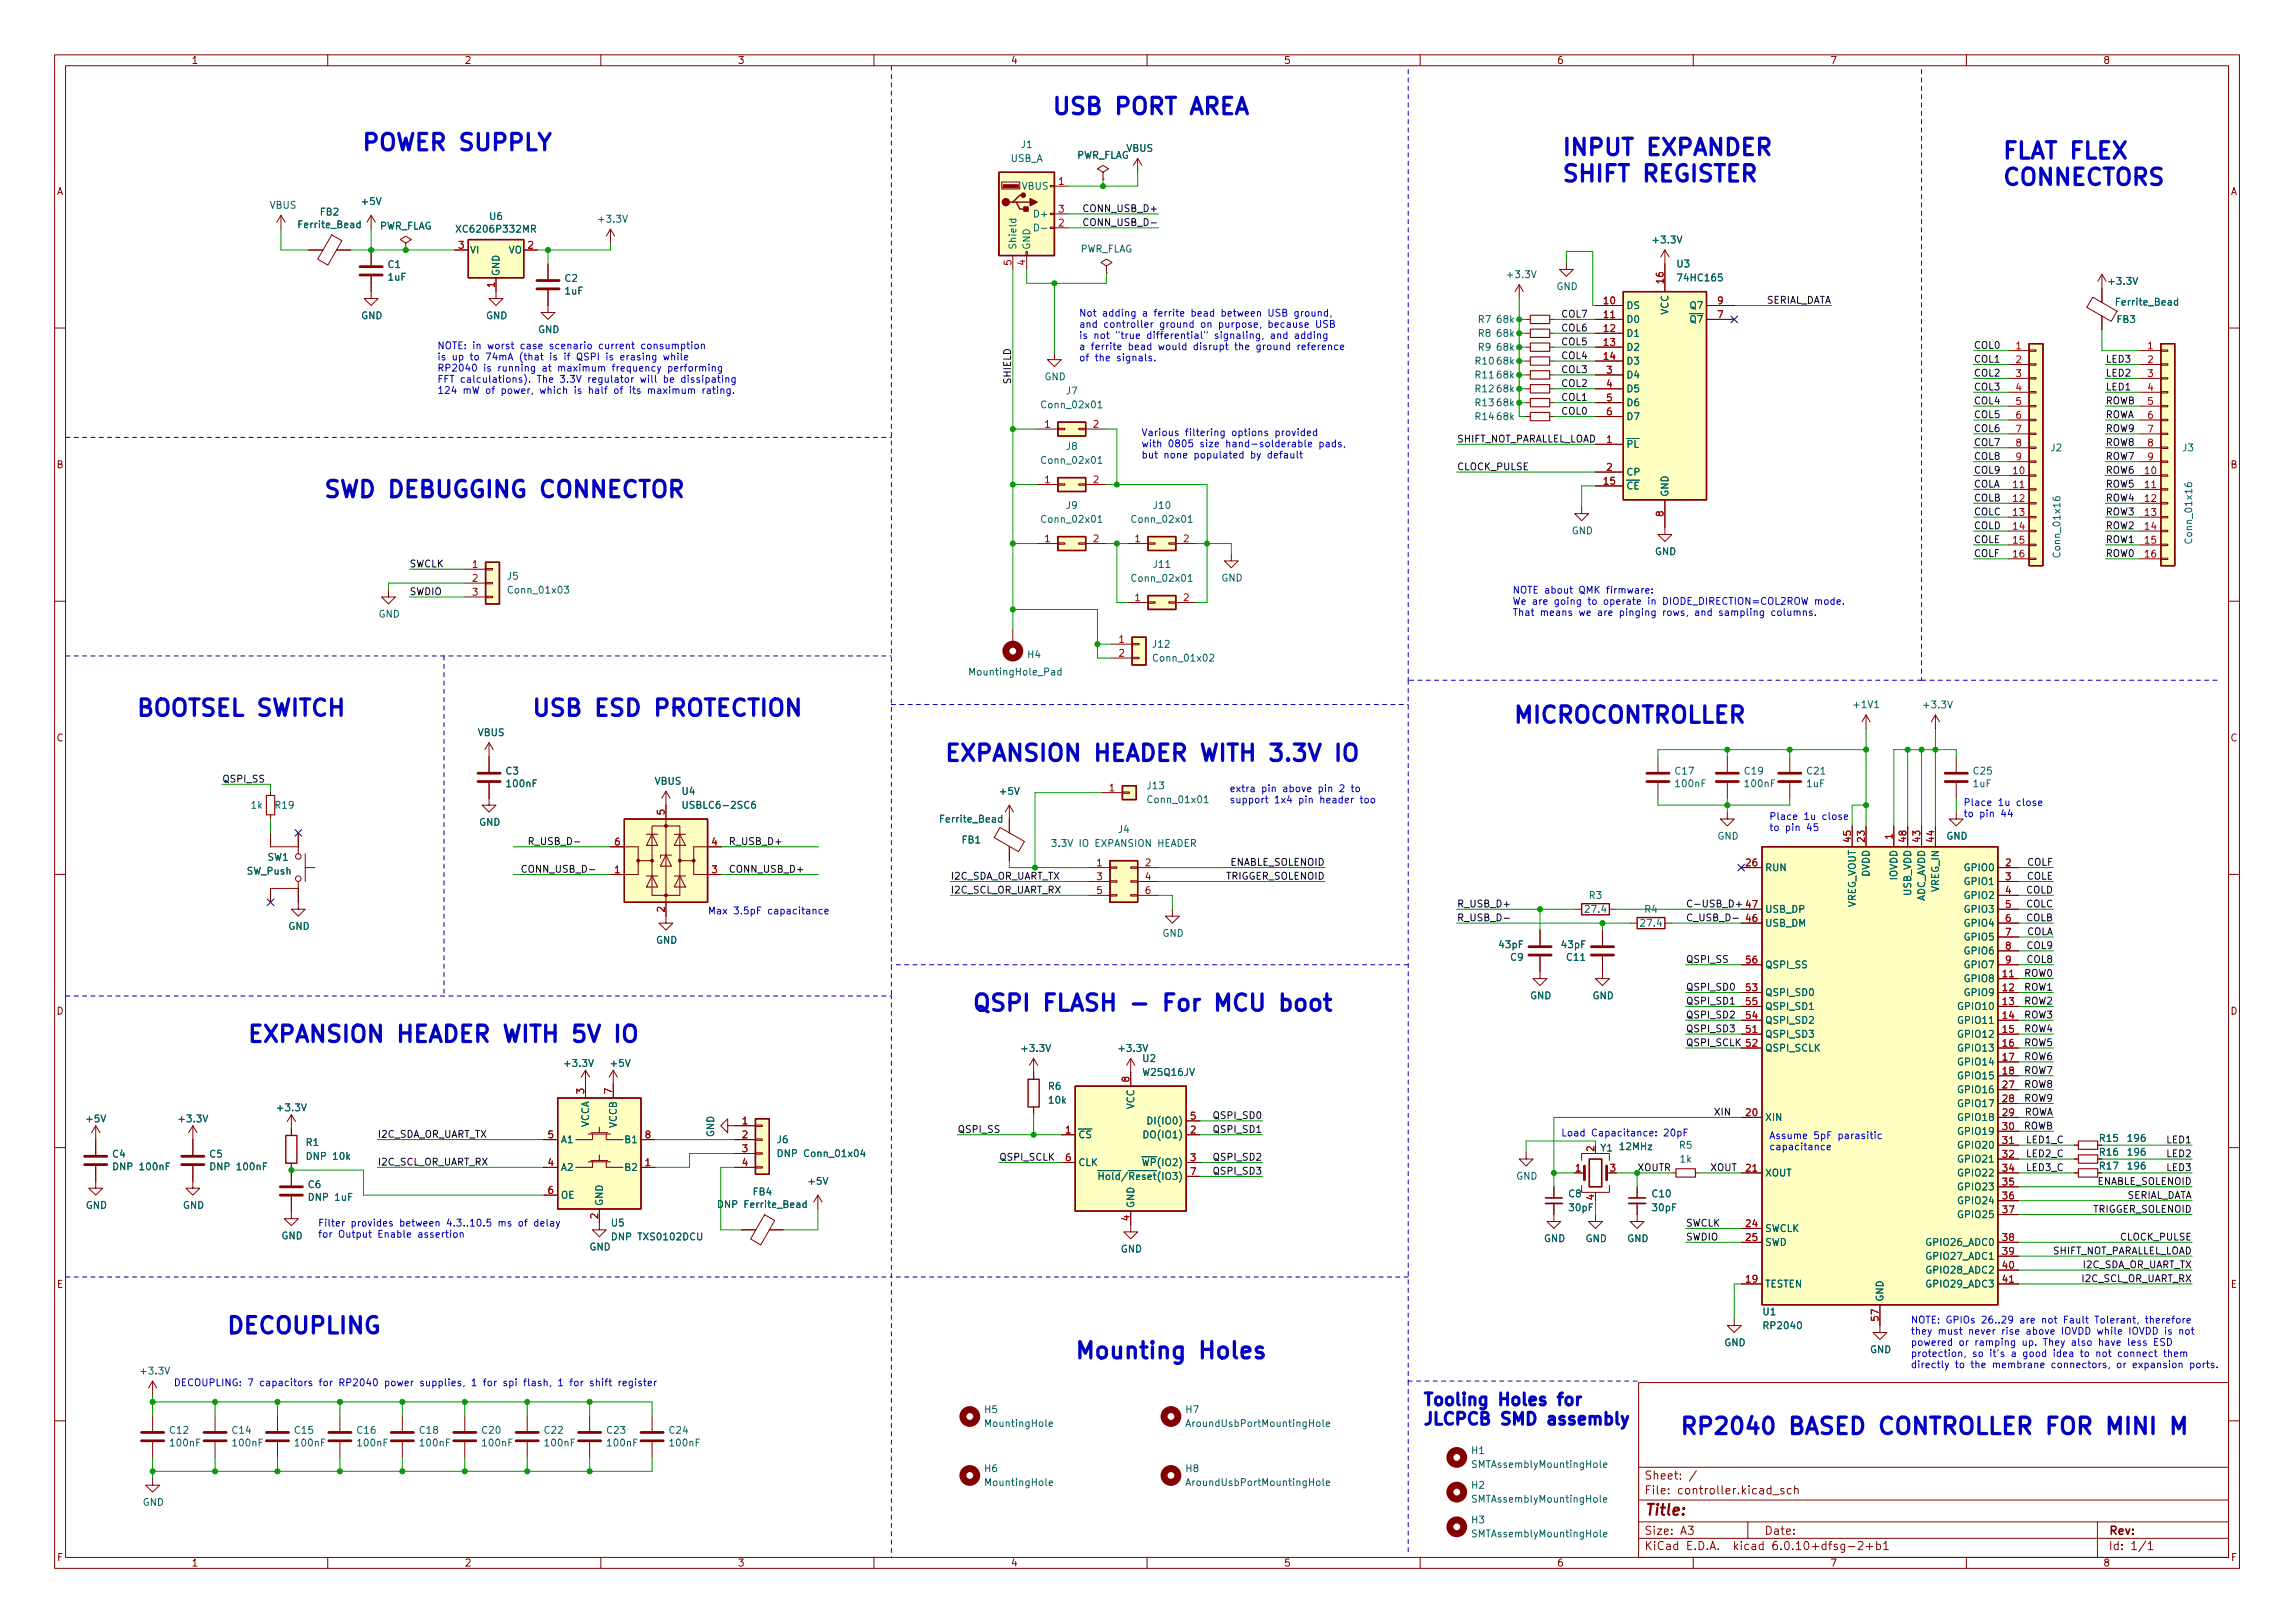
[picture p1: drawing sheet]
<svg xmlns="http://www.w3.org/2000/svg" width="420mm" height="297mm" viewBox="0 0 420 297" stroke-linecap="round" stroke-linejoin="round" font-family="sans-serif">
<defs><g id="words">
<g font-size="4.2" fill="#0000c2">
<text x="192.4" y="21">USB PORT AREA</text>
<text x="66" y="27.6">POWER SUPPLY</text>
<text x="285.8" y="28.4">INPUT EXPANDER</text>
<text x="366.4" y="29.1">FLAT FLEX</text>
<text x="285.8" y="33.3">SHIFT REGISTER</text>
<text x="366.4" y="33.9">CONNECTORS</text>
<text x="59.1" y="91.1">SWD DEBUGGING CONNECTOR</text>
<text x="24.8" y="131.1">BOOTSEL SWITCH</text>
<text x="97.2" y="131.1">USB ESD PROTECTION</text>
<text x="276.9" y="132.3">MICROCONTROLLER</text>
<text x="172.7" y="139.3">EXPANSION HEADER WITH 3.3V IO</text>
<text x="177.8" y="185">QSPI FLASH - For MCU boot</text>
<text x="45.1" y="190.8">EXPANSION HEADER WITH 5V IO</text>
<text x="41.3" y="244.1">DECOUPLING</text>
<text x="196.6" y="248.7">Mounting Holes</text>
<text x="307.3" y="262.5">RP2040 BASED CONTROLLER FOR MINI M</text>
</g>
<g font-size="3.1" fill="#0000c2">
<text x="260.3" y="257.2">Tooling Holes for</text>
<text x="260.3" y="260.8">JLCPCB SMD assembly</text>
</g>
<text font-size="2.8" fill="#840000" x="301" y="277.3">Title:</text>
<g font-size="2.1" fill="#840000">
<text x="301" y="273.5">File: controller.kicad_sch</text>
<text x="301" y="270.8">Sheet: /</text>
<text x="301" y="280.9">Size: A3</text>
<text x="323" y="280.9">Date:</text>
<text x="386" y="280.9">Rev:</text>
<text x="301" y="283.7">KiCad E.D.A. kicad 6.0.10+dfsg-2+b1</text>
<text x="386" y="283.7">Id: 1/1</text>
</g>
<g font-size="1.8" fill="#840000">
<text x="35" y="11.7">1</text>
<text x="85" y="11.7">2</text>
<text x="135" y="11.7">3</text>
<text x="185" y="11.7">4</text>
<text x="235" y="11.7">5</text>
<text x="285" y="11.7">6</text>
<text x="335" y="11.7">7</text>
<text x="385" y="11.7">8</text>
<text x="10.3" y="35.7">A</text>
<text x="408.3" y="35.7">A</text>
<text x="10.3" y="85.7">B</text>
<text x="408.3" y="85.7">B</text>
<text x="10.3" y="135.7">C</text>
<text x="408.3" y="135.7">C</text>
<text x="10.3" y="185.7">D</text>
<text x="408.3" y="185.7">D</text>
<text x="384.5" y="209">R15</text>
<text x="384.5" y="211.5">R16</text>
<text x="10.4" y="235.7">E</text>
<text x="408.4" y="235.7">E</text>
<text x="10.4" y="285.7">F</text>
<text x="35" y="286.7">1</text>
<text x="85" y="286.7">2</text>
<text x="135" y="286.7">3</text>
<text x="185" y="286.7">4</text>
<text x="235" y="286.7">5</text>
<text x="285" y="286.7">6</text>
<text x="335" y="286.7">7</text>
<text x="385" y="286.7">8</text>
<text x="408.4" y="285.7">F</text>
</g>
<g font-size="1.8" fill="#006464">
<text x="185" y="29.6">USB_A</text>
<text x="187" y="27.1">J1</text>
<text x="197" y="29">PWR_FLAG</text>
<text x="206.2" y="27.8">VBUS</text>
<text x="187.1" y="34.7">VBUS</text>
<text x="49.4" y="38.2">VBUS</text>
<text x="54.9" y="41.7">Ferrite_Bead</text>
<text x="58.7" y="39.4">FB2</text>
<text x="66.3" y="37.5">+5V</text>
<text x="69.3" y="42">PWR_FLAG</text>
<text x="89.7" y="40.2">U6</text>
<text x="109.8" y="40.7">+3.3V</text>
<text x="189.7" y="39.8">D+</text>
<text x="84.2" y="42.6">XC6206P332MR</text>
<text x="86" y="46.4">VI</text>
<text x="93.1" y="46.4">VO</text>
<text x="186.1" y="45.8" transform="rotate(-90 186.1 45.8)">Shield</text>
<text x="188.6" y="45.8" transform="rotate(-90 188.6 45.8)">GND</text>
<text x="197.6" y="46.2">PWR_FLAG</text>
<text x="302.8" y="44.5">+3.3V</text>
<text x="71.1" y="49">C1</text>
<text x="71.1" y="51.3">1uF</text>
<text x="91.4" y="50.6" transform="rotate(-90 91.4 50.6)">GND</text>
<text x="103.4" y="51.6">C2</text>
<text x="103.5" y="53.9">1uF</text>
<text x="276.2" y="50.9">+3.3V</text>
<text x="284.9" y="53.1">GND</text>
<text x="307" y="48.9">U3</text>
<text x="307.5" y="51.5">74HC165</text>
<text x="386.3" y="52.1">+3.3V</text>
<text x="66.1" y="58.4">GND</text>
<text x="89" y="58.4">GND</text>
<text x="270.6" y="59.1">R7</text>
<text x="274.1" y="59.1">68k</text>
<text x="297.7" y="56.6">DS</text>
<text x="297.7" y="59.1">D0</text>
<text x="305.4" y="57.6" transform="rotate(-90 305.4 57.6)">VCC</text>
<text x="308.2" y="59.1">~{Q7}</text>
<text x="309.6" y="56.6">Q7</text>
<text x="387.6" y="59.1">FB3</text>
<text x="387.7" y="55.9">Ferrite_Bead</text>
<text x="98.5" y="60.9">GND</text>
<text x="270.6" y="64.2">R9</text>
<text x="270.6" y="61.6">R8</text>
<text x="274.1" y="64.2">68k</text>
<text x="274.1" y="61.6">68k</text>
<text x="297.7" y="61.6">D1</text>
<text x="297.7" y="64.2">D2</text>
<text x="191.2" y="69.6">GND</text>
<text x="270.2" y="71.8">R12</text>
<text x="270.2" y="66.7">R10</text>
<text x="270.2" y="69.3">R11</text>
<text x="274.1" y="71.8">68k</text>
<text x="274.1" y="66.7">68k</text>
<text x="274.1" y="69.3">68k</text>
<text x="297.7" y="66.7">D3</text>
<text x="297.7" y="69.3">D4</text>
<text x="297.7" y="71.8">D5</text>
<text x="191" y="74.7">Conn_02x01</text>
<text x="195.2" y="72.2">J7</text>
<text x="270.2" y="76.9">R14</text>
<text x="270.2" y="74.3">R13</text>
<text x="274.1" y="76.9">68k</text>
<text x="274.1" y="74.3">68k</text>
<text x="297.7" y="74.3">D6</text>
<text x="297.7" y="76.9">D7</text>
<text x="195.2" y="82.3">J8</text>
<text x="297.7" y="82">~{PL}</text>
<text x="375.5" y="82.6">J2</text>
<text x="399.6" y="82.6">J3</text>
<text x="191" y="84.9">Conn_02x01</text>
<text x="297.7" y="89.6">~{CE}</text>
<text x="297.7" y="87">CP</text>
<text x="191" y="95.7">Conn_02x01</text>
<text x="195.2" y="93.1">J9</text>
<text x="207.5" y="95.7">Conn_02x01</text>
<text x="211.2" y="93.1">J10</text>
<text x="305.4" y="91" transform="rotate(-90 305.4 91)">GND</text>
<text x="287.7" y="97.8">GND</text>
<text x="303" y="101.6">GND</text>
<text x="377.2" y="101.6" transform="rotate(-90 377.2 101.6)">Conn_01x16</text>
<text x="401.3" y="99.1" transform="rotate(-90 401.3 99.1)">Conn_01x16</text>
<text x="92.9" y="106.1">J5</text>
<text x="207.5" y="106.5">Conn_02x01</text>
<text x="211.2" y="103.9">J11</text>
<text x="223.6" y="106.4">GND</text>
<text x="69.3" y="113">GND</text>
<text x="93.4" y="108.6">Conn_01x03</text>
<text x="211.1" y="118.5">J12</text>
<text x="177.9" y="123.6">MountingHole_Pad</text>
<text x="188.2" y="120.4">H4</text>
<text x="211.5" y="121.1">Conn_01x02</text>
<text x="339.5" y="129.6">+1V1</text>
<text x="352.4" y="129.6">+3.3V</text>
<text x="87.5" y="134.7">VBUS</text>
<text x="92.6" y="141.7">C3</text>
<text x="119.8" y="143.6">VBUS</text>
<text x="306.8" y="141.7">C17</text>
<text x="319.5" y="141.7">C19</text>
<text x="330.9" y="141.7">C21</text>
<text x="361.4" y="141.7">C25</text>
<text x="46" y="148">1k</text>
<text x="50.4" y="148">R19</text>
<text x="92.9" y="144.1">100nF</text>
<text x="124.9" y="145.5">U4</text>
<text x="125.6" y="148">USBLC6-2SC6</text>
<text x="183.2" y="145.5">+5V</text>
<text x="210.1" y="144.4">J13</text>
<text x="210.4" y="147">Conn_01x01</text>
<text x="306.9" y="144.1">100nF</text>
<text x="319.6" y="144.1">100nF</text>
<text x="330.8" y="144.1">1uF</text>
<text x="361.3" y="144.1">1uF</text>
<text x="87.7" y="151.1">GND</text>
<text x="172.4" y="150.5">Ferrite_Bead</text>
<text x="176.2" y="154.3">FB1</text>
<text x="193.3" y="155">3.3V IO EXPANSION HEADER</text>
<text x="204.8" y="152.4">J4</text>
<text x="314.4" y="153.7">GND</text>
<text x="356.3" y="153.7">GND</text>
<text x="45.2" y="160.1">SW_Push</text>
<text x="49" y="157.5">SW1</text>
<text x="323.1" y="159.4">RUN</text>
<text x="342.3" y="160.5" transform="rotate(-90 342.3 160.5)">DVDD</text>
<text x="347.3" y="161.1" transform="rotate(-90 347.3 161.1)">IOVDD</text>
<text x="359.8" y="159.4">GPIO0</text>
<text x="359.8" y="162">GPIO1</text>
<text x="290.4" y="167">27.4</text>
<text x="291" y="164.5">R3</text>
<text x="301.1" y="167">R4</text>
<text x="323.1" y="167">USB_DP</text>
<text x="339.7" y="166.4" transform="rotate(-90 339.7 166.4)">VREG_VOUT</text>
<text x="349.9" y="163.9" transform="rotate(-90 349.9 163.9)">USB_VDD</text>
<text x="352.4" y="165.3" transform="rotate(-90 352.4 165.3)">ADC_AVDD</text>
<text x="355" y="163.2" transform="rotate(-90 355 163.2)">VREG_IN</text>
<text x="359.8" y="164.5">GPIO2</text>
<text x="359.8" y="167">GPIO3</text>
<text x="52.8" y="170.2">GND</text>
<text x="120.1" y="172.7">GND</text>
<text x="212.8" y="171.4">GND</text>
<text x="274.5" y="173.5">43pF</text>
<text x="286" y="173.5">43pF</text>
<text x="300.5" y="169.6">27.4</text>
<text x="323.1" y="169.6">USB_DM</text>
<text x="359.8" y="169.6">GPIO4</text>
<text x="359.8" y="172.1">GPIO5</text>
<text x="276.6" y="175.8">C9</text>
<text x="286.9" y="175.8">C11</text>
<text x="323.1" y="177.2">QSPI_SS</text>
<text x="359.8" y="179.7">GPIO8</text>
<text x="359.8" y="174.7">GPIO6</text>
<text x="359.8" y="177.2">GPIO7</text>
<text x="280.1" y="182.9">GND</text>
<text x="291.5" y="182.9">GND</text>
<text x="323.1" y="182.3">QSPI_SD0</text>
<text x="323.1" y="184.8">QSPI_SD1</text>
<text x="358.9" y="184.8">GPIO10</text>
<text x="359.8" y="182.3">GPIO9</text>
<text x="323.1" y="189.9">QSPI_SD3</text>
<text x="323.1" y="187.4">QSPI_SD2</text>
<text x="358.9" y="187.4">GPIO11</text>
<text x="358.9" y="189.9">GPIO12</text>
<text x="103.6" y="195.2">+3.3V</text>
<text x="111.9" y="195.2">+5V</text>
<text x="187.3" y="192.5">+3.3V</text>
<text x="205.1" y="192.5">+3.3V</text>
<text x="209.2" y="194.3">U2</text>
<text x="209.4" y="196.9">W25Q16JV</text>
<text x="323.1" y="192.4">QSPI_SCLK</text>
<text x="358.9" y="192.4">GPIO13</text>
<text x="358.9" y="195">GPIO14</text>
<text x="358.9" y="197.5">GPIO15</text>
<text x="51" y="203.4">+3.3V</text>
<text x="192" y="199.4">R6</text>
<text x="192.1" y="202">10k</text>
<text x="207.6" y="203" transform="rotate(-90 207.6 203)">VCC</text>
<text x="358.9" y="200.1">GPIO16</text>
<text x="358.9" y="202.6">GPIO17</text>
<text x="15.9" y="205.4">+5V</text>
<text x="33" y="205.4">+3.3V</text>
<text x="56.1" y="209.7">R1</text>
<text x="102.6" y="209.2">A1</text>
<text x="107.8" y="206.5" transform="rotate(-90 107.8 206.5)">VCCA</text>
<text x="112.9" y="206.5" transform="rotate(-90 112.9 206.5)">VCCB</text>
<text x="114.6" y="209.2">B1</text>
<text x="130.7" y="208.1" transform="rotate(-90 130.7 208.1)">GND</text>
<text x="142.3" y="209.2">J6</text>
<text x="197.4" y="208.3">~{CS}</text>
<text x="210" y="208.3">DO(IO1)</text>
<text x="210.9" y="205.8">DI(IO0)</text>
<text x="323.1" y="205.1">XIN</text>
<text x="358.9" y="205.1">GPIO18</text>
<text x="358.9" y="207.7">GPIO19</text>
<text x="389.7" y="209">196</text>
<text x="20.6" y="211.8">C4</text>
<text x="21.2" y="214.2">DNP 100nF</text>
<text x="38.4" y="211.8">C5</text>
<text x="39" y="214.2">DNP 100nF</text>
<text x="56.5" y="212.3">DNP 10k</text>
<text x="102.6" y="214.3">A2</text>
<text x="114.6" y="214.3">B2</text>
<text x="143.1" y="211.7">DNP Conn_01x04</text>
<text x="197.4" y="213.4">CLK</text>
<text x="200.6" y="215.9">~{Hold}/~{Reset}(IO3)</text>
<text x="208.4" y="213.4">~{WP}(IO2)</text>
<text x="277.6" y="215.9">GND</text>
<text x="293" y="210.7">Y1</text>
<text x="296.7" y="210.5">12MHz</text>
<text x="307.5" y="210.2">R5</text>
<text x="307.6" y="212.8">1k</text>
<text x="323.1" y="215.3">XOUT</text>
<text x="358.9" y="210.2">GPIO20</text>
<text x="358.9" y="212.8">GPIO21</text>
<text x="358.9" y="215.3">GPIO22</text>
<text x="384.5" y="214">R17</text>
<text x="389.7" y="214">196</text>
<text x="389.7" y="211.5">196</text>
<text x="15.7" y="221.2">GND</text>
<text x="33.5" y="221.2">GND</text>
<text x="56.4" y="217.4">C6</text>
<text x="56.8" y="219.7">DNP 1uF</text>
<text x="102.6" y="219.4">OE</text>
<text x="110.4" y="220.8" transform="rotate(-90 110.4 220.8)">GND</text>
<text x="132.1" y="221.1">DNP Ferrite_Bead</text>
<text x="137.9" y="218.8">FB4</text>
<text x="148.1" y="216.8">+5V</text>
<text x="207.6" y="221.1" transform="rotate(-90 207.6 221.1)">GND</text>
<text x="287.2" y="219.1">C8</text>
<text x="287.4" y="221.7">30pF</text>
<text x="302.6" y="219.1">C10</text>
<text x="302.6" y="221.7">30pF</text>
<text x="358.9" y="217.8">GPIO23</text>
<text x="358.9" y="220.4">GPIO24</text>
<text x="51.5" y="226.8">GND</text>
<text x="112" y="224.4">U5</text>
<text x="112.6" y="227">DNP TXS0102DCU</text>
<text x="282.6" y="227.3">GND</text>
<text x="290.3" y="227.3">GND</text>
<text x="297.9" y="227.3">GND</text>
<text x="323.1" y="225.5">SWCLK</text>
<text x="358.9" y="222.9">GPIO25</text>
<text x="107.9" y="228.8">GND</text>
<text x="205.2" y="229.2">GND</text>
<text x="323.1" y="228">SWD</text>
<text x="353.1" y="228">GPIO26_ADC0</text>
<text x="353.1" y="230.5">GPIO27_ADC1</text>
<text x="353.1" y="233.1">GPIO28_ADC2</text>
<text x="323.1" y="235.6">TESTEN</text>
<text x="344.8" y="238.3" transform="rotate(-90 344.8 238.3)">GND</text>
<text x="353.1" y="235.6">GPIO29_ADC3</text>
<text x="322.8" y="240.7">U1</text>
<text x="323.2" y="243.2">RP2040</text>
<text x="26" y="251.5">+3.3V</text>
<text x="315.7" y="246.4">GND</text>
<text x="342.3" y="247.6">GND</text>
<text x="31.2" y="262.4">C12</text>
<text x="42.6" y="262.4">C14</text>
<text x="54" y="262.4">C15</text>
<text x="65.5" y="262.4">C16</text>
<text x="76.9" y="262.4">C18</text>
<text x="88.3" y="262.4">C20</text>
<text x="99.7" y="262.4">C22</text>
<text x="111.2" y="262.4">C23</text>
<text x="122.6" y="262.4">C24</text>
<text x="180.3" y="258.6">H5</text>
<text x="180.7" y="261.1">MountingHole</text>
<text x="217.1" y="258.6">H7</text>
<text x="217.9" y="261.1">AroundUsbPortMountingHole</text>
<text x="31.3" y="264.7">100nF</text>
<text x="42.7" y="264.7">100nF</text>
<text x="54.2" y="264.7">100nF</text>
<text x="65.6" y="264.7">100nF</text>
<text x="77" y="264.7">100nF</text>
<text x="88.5" y="264.7">100nF</text>
<text x="99.9" y="264.7">100nF</text>
<text x="111.3" y="264.7">100nF</text>
<text x="122.8" y="264.7">100nF</text>
<text x="180.3" y="269.4">H6</text>
<text x="217.1" y="269.4">H8</text>
<text x="269.5" y="266.1">H1</text>
<text x="269.9" y="268.6">SMTAssemblyMountingHole</text>
<text x="26.1" y="275.6">GND</text>
<text x="180.7" y="271.9">MountingHole</text>
<text x="217.9" y="271.9">AroundUsbPortMountingHole</text>
<text x="269.5" y="272.5">H2</text>
<text x="269.9" y="275">SMTAssemblyMountingHole</text>
<text x="269.5" y="278.8">H3</text>
<text x="269.9" y="281.3">SMTAssemblyMountingHole</text>
</g>
<g font-size="1.8" fill="#a90000">
<text x="193.8" y="33.8">1</text>
<text x="193.8" y="41.4">2</text>
<text x="193.8" y="38.9">3</text>
<text x="84" y="45.5">3</text>
<text x="96.7" y="45.5">2</text>
<text x="90.6" y="52.6" transform="rotate(-90 90.6 52.6)">1</text>
<text x="185.2" y="48.5" transform="rotate(-90 185.2 48.5)">5</text>
<text x="187.7" y="48.5" transform="rotate(-90 187.7 48.5)">4</text>
<text x="304.5" y="51.8" transform="rotate(-90 304.5 51.8)">16</text>
<text x="293.7" y="55.7">10</text>
<text x="293.7" y="58.2">11</text>
<text x="314.5" y="58.2">7</text>
<text x="314.5" y="55.7">9</text>
<text x="293.7" y="60.7">12</text>
<text x="293.7" y="63.3">13</text>
<text x="293.7" y="65.8">14</text>
<text x="369.1" y="63.9">1</text>
<text x="393.2" y="63.9">1</text>
<text x="294.1" y="68.4">3</text>
<text x="294.1" y="70.9">4</text>
<text x="369.1" y="66.5">2</text>
<text x="369.1" y="69">3</text>
<text x="369.1" y="71.5">4</text>
<text x="393.2" y="66.5">2</text>
<text x="393.2" y="69">3</text>
<text x="393.2" y="71.5">4</text>
<text x="294.1" y="73.4">5</text>
<text x="294.1" y="76">6</text>
<text x="369.1" y="74.1">5</text>
<text x="369.1" y="76.6">6</text>
<text x="393.2" y="74.1">5</text>
<text x="393.2" y="76.6">6</text>
<text x="191.3" y="78.3">1</text>
<text x="200.2" y="78.3">2</text>
<text x="294.1" y="81.1">1</text>
<text x="369.1" y="79.2">7</text>
<text x="369.1" y="81.7">8</text>
<text x="393.2" y="79.2">7</text>
<text x="393.2" y="81.7">8</text>
<text x="191.3" y="88.4">1</text>
<text x="200.2" y="88.4">2</text>
<text x="293.7" y="88.7">15</text>
<text x="294.1" y="86.1">2</text>
<text x="368.6" y="86.8">10</text>
<text x="368.6" y="89.3">11</text>
<text x="369.1" y="84.2">9</text>
<text x="392.7" y="86.8">10</text>
<text x="392.7" y="89.3">11</text>
<text x="393.2" y="84.2">9</text>
<text x="304.5" y="94.5" transform="rotate(-90 304.5 94.5)">8</text>
<text x="368.6" y="91.9">12</text>
<text x="368.6" y="94.4">13</text>
<text x="392.7" y="91.9">12</text>
<text x="392.7" y="94.4">13</text>
<text x="191.3" y="99.2">1</text>
<text x="200.2" y="99.2">2</text>
<text x="207.8" y="99.2">1</text>
<text x="216.7" y="99.2">2</text>
<text x="368.6" y="96.9">14</text>
<text x="368.6" y="99.5">15</text>
<text x="392.7" y="96.9">14</text>
<text x="392.7" y="99.5">15</text>
<text x="86.5" y="103.9">1</text>
<text x="86.5" y="106.5">2</text>
<text x="368.6" y="102">16</text>
<text x="392.7" y="102">16</text>
<text x="86.5" y="109">3</text>
<text x="207.8" y="110">1</text>
<text x="216.7" y="110">2</text>
<text x="204.9" y="117.6">1</text>
<text x="204.9" y="120.2">2</text>
<text x="121.7" y="149.1" transform="rotate(-90 121.7 149.1)">5</text>
<text x="203.1" y="144.8">1</text>
<text x="112.5" y="154.7">6</text>
<text x="130.3" y="154.7">4</text>
<text x="338.8" y="154.1" transform="rotate(-90 338.8 154.1)">45</text>
<text x="341.4" y="154.1" transform="rotate(-90 341.4 154.1)">23</text>
<text x="346.5" y="153.6" transform="rotate(-90 346.5 153.6)">1</text>
<text x="349" y="154.1" transform="rotate(-90 349 154.1)">48</text>
<text x="351.5" y="154.1" transform="rotate(-90 351.5 154.1)">43</text>
<text x="354.1" y="154.1" transform="rotate(-90 354.1 154.1)">44</text>
<text x="112.5" y="159.8">1</text>
<text x="130.3" y="159.8">3</text>
<text x="200.8" y="158.5">1</text>
<text x="200.8" y="161.1">3</text>
<text x="209.7" y="158.5">2</text>
<text x="209.7" y="161.1">4</text>
<text x="319.7" y="158.5">26</text>
<text x="367.2" y="158.5">2</text>
<text x="367.2" y="161.1">3</text>
<text x="121.7" y="166.9" transform="rotate(-90 121.7 166.9)">2</text>
<text x="200.8" y="163.6">5</text>
<text x="209.7" y="163.6">6</text>
<text x="319.7" y="166.2">47</text>
<text x="367.2" y="163.6">4</text>
<text x="367.2" y="166.2">5</text>
<text x="319.7" y="168.7">46</text>
<text x="367.2" y="168.7">6</text>
<text x="367.2" y="171.2">7</text>
<text x="367.2" y="173.8">8</text>
<text x="319.7" y="176.3">56</text>
<text x="366.7" y="178.9">11</text>
<text x="367.2" y="176.3">9</text>
<text x="319.7" y="181.4">53</text>
<text x="319.7" y="183.9">55</text>
<text x="366.7" y="181.4">12</text>
<text x="366.7" y="183.9">13</text>
<text x="319.7" y="189">51</text>
<text x="319.7" y="191.6">52</text>
<text x="319.7" y="186.5">54</text>
<text x="366.7" y="186.5">14</text>
<text x="366.7" y="189">15</text>
<text x="366.7" y="191.6">16</text>
<text x="366.7" y="194.1">17</text>
<text x="366.7" y="196.6">18</text>
<text x="106.9" y="200.2" transform="rotate(-90 106.9 200.2)">3</text>
<text x="112" y="200.2" transform="rotate(-90 112 200.2)">7</text>
<text x="206.8" y="198" transform="rotate(-90 206.8 198)">8</text>
<text x="366.7" y="199.2">27</text>
<text x="366.7" y="201.7">28</text>
<text x="100.3" y="208.3">5</text>
<text x="118.1" y="208.3">8</text>
<text x="135.9" y="205.8">1</text>
<text x="135.9" y="208.3">2</text>
<text x="195.1" y="207.4">1</text>
<text x="217.9" y="207.4">2</text>
<text x="217.9" y="204.9">5</text>
<text x="319.7" y="204.3">20</text>
<text x="366.7" y="204.3">29</text>
<text x="366.7" y="206.8">30</text>
<text x="366.7" y="209.3">31</text>
<text x="100.3" y="213.4">4</text>
<text x="118.1" y="213.4">1</text>
<text x="135.9" y="210.9">3</text>
<text x="135.9" y="213.4">4</text>
<text x="195.1" y="212.5">6</text>
<text x="217.9" y="212.5">3</text>
<text x="217.9" y="215">7</text>
<text x="288.4" y="214.4">1</text>
<text x="291.8" y="210.7" transform="rotate(-90 291.8 210.7)">2</text>
<text x="294.8" y="214.4">3</text>
<text x="319.7" y="214.4">21</text>
<text x="366.7" y="211.9">32</text>
<text x="366.7" y="214.4">34</text>
<text x="100.3" y="218.5">6</text>
<text x="291.8" y="219.6" transform="rotate(-90 291.8 219.6)">4</text>
<text x="366.7" y="217">35</text>
<text x="366.7" y="219.5">36</text>
<text x="109.5" y="223" transform="rotate(-90 109.5 223)">2</text>
<text x="206.8" y="223.4" transform="rotate(-90 206.8 223.4)">4</text>
<text x="319.7" y="224.6">24</text>
<text x="319.7" y="227.1">25</text>
<text x="366.7" y="222">37</text>
<text x="366.7" y="227.1">38</text>
<text x="366.7" y="229.7">39</text>
<text x="366.7" y="232.2">40</text>
<text x="319.7" y="234.7">19</text>
<text x="366.7" y="234.7">41</text>
<text x="343.9" y="241.7" transform="rotate(-90 343.9 241.7)">57</text>
</g>
<g font-size="1.8" fill="#0f0f0f">
<text x="198.9" y="38.8">CONN_USB_D+</text>
<text x="199.3" y="41.3">CONN_USB_D-</text>
<text x="285.8" y="58.1">COL7</text>
<text x="322.9" y="55.6">SERIAL_DATA</text>
<text x="285.8" y="65.7">COL4</text>
<text x="285.8" y="60.6">COL6</text>
<text x="285.8" y="63.2">COL5</text>
<text x="361.3" y="63.8">COL0</text>
<text x="185.1" y="70.4" transform="rotate(-90 185.1 70.4)">SHIELD</text>
<text x="285.8" y="70.8">COL2</text>
<text x="285.8" y="68.3">COL3</text>
<text x="361.3" y="68.9">COL2</text>
<text x="361.3" y="71.4">COL3</text>
<text x="361.3" y="66.4">COL1</text>
<text x="385.4" y="71.4">LED1</text>
<text x="385.4" y="66.4">LED3</text>
<text x="385.4" y="68.9">LED2</text>
<text x="285.8" y="75.9">COL0</text>
<text x="285.8" y="73.3">COL1</text>
<text x="361.3" y="76.5">COL5</text>
<text x="361.3" y="74">COL4</text>
<text x="385.4" y="76.5">ROWA</text>
<text x="385.4" y="74">ROWB</text>
<text x="266.7" y="81">SHIFT_NOT_PARALLEL_LOAD</text>
<text x="361.3" y="79.1">COL6</text>
<text x="361.3" y="81.6">COL7</text>
<text x="385.4" y="81.6">ROW8</text>
<text x="385.4" y="79.1">ROW9</text>
<text x="266.7" y="86">CLOCK_PULSE</text>
<text x="361.3" y="84.1">COL8</text>
<text x="361.3" y="89.2">COLA</text>
<text x="361.3" y="86.7">COL9</text>
<text x="385.4" y="89.2">ROW5</text>
<text x="385.4" y="86.7">ROW6</text>
<text x="385.4" y="84.1">ROW7</text>
<text x="361.3" y="94.3">COLC</text>
<text x="361.3" y="91.8">COLB</text>
<text x="385.4" y="91.8">ROW4</text>
<text x="385.4" y="94.3">ROW3</text>
<text x="361.3" y="96.8">COLD</text>
<text x="361.3" y="99.4">COLE</text>
<text x="361.3" y="101.9">COLF</text>
<text x="385.4" y="96.8">ROW2</text>
<text x="385.4" y="99.4">ROW1</text>
<text x="385.4" y="101.9">ROW0</text>
<text x="74.9" y="103.8">SWCLK</text>
<text x="74.9" y="108.9">SWDIO</text>
<text x="40.6" y="143.2">QSPI_SS</text>
<text x="96.5" y="154.6">R_USB_D-</text>
<text x="133.3" y="154.6">R_USB_D+</text>
<text x="95.2" y="159.7">CONN_USB_D-</text>
<text x="133.3" y="159.7">CONN_USB_D+</text>
<text x="174" y="161">I2C_SDA_OR_UART_TX</text>
<text x="224.3" y="161">TRIGGER_SOLENOID</text>
<text x="225.1" y="158.4">ENABLE_SOLENOID</text>
<text x="371" y="161">COLE</text>
<text x="371.1" y="158.4">COLF</text>
<text x="174" y="163.5">I2C_SCL_OR_UART_RX</text>
<text x="266.7" y="166.1">R_USB_D+</text>
<text x="308.6" y="166.1">C-USB_D+</text>
<text x="370.9" y="163.5">COLD</text>
<text x="370.9" y="166.1">COLC</text>
<text x="266.7" y="168.6">R_USB_D-</text>
<text x="308.6" y="168.6">C_USB_D-</text>
<text x="370.9" y="171.1">COLA</text>
<text x="370.9" y="168.6">COLB</text>
<text x="371.2" y="173.7">COL9</text>
<text x="308.6" y="176.2">QSPI_SS</text>
<text x="370.6" y="178.8">ROW0</text>
<text x="371.2" y="176.2">COL8</text>
<text x="308.6" y="181.3">QSPI_SD0</text>
<text x="308.6" y="183.8">QSPI_SD1</text>
<text x="370.6" y="181.3">ROW1</text>
<text x="370.6" y="183.8">ROW2</text>
<text x="308.6" y="188.9">QSPI_SD3</text>
<text x="308.6" y="186.4">QSPI_SD2</text>
<text x="308.6" y="191.5">QSPI_SCLK</text>
<text x="370.6" y="186.4">ROW3</text>
<text x="370.6" y="191.5">ROW5</text>
<text x="370.6" y="188.9">ROW4</text>
<text x="370.6" y="194">ROW6</text>
<text x="370.6" y="196.5">ROW7</text>
<text x="370.6" y="201.6">ROW9</text>
<text x="370.6" y="199.1">ROW8</text>
<text x="69.1" y="208.2">I2C_SDA_OR_UART_TX</text>
<text x="175.3" y="207.3">QSPI_SS</text>
<text x="222.5" y="204.8">QSPI_SD0</text>
<text x="222.5" y="207.3">QSPI_SD1</text>
<text x="313.7" y="204.2">XIN</text>
<text x="370.3" y="206.7">ROWB</text>
<text x="370.3" y="204.2">ROWA</text>
<text x="370.8" y="209.2">LED1_C</text>
<text x="396.8" y="209.2">LED1</text>
<text x="69.1" y="213.3">I2C_SCL_OR_UART_RX</text>
<text x="182.9" y="212.4">QSPI_SCLK</text>
<text x="222.5" y="215">QSPI_SD3</text>
<text x="222.5" y="212.4">QSPI_SD2</text>
<text x="299.7" y="214.3">XOUTR</text>
<text x="313.1" y="214.3">XOUT</text>
<text x="370.8" y="211.8">LED2_C</text>
<text x="370.8" y="214.3">LED3_C</text>
<text x="396.8" y="214.3">LED3</text>
<text x="396.8" y="211.8">LED2</text>
<text x="383" y="221.9">TRIGGER_SOLENOID</text>
<text x="383.8" y="216.9">ENABLE_SOLENOID</text>
<text x="388.9" y="219.4">SERIAL_DATA</text>
<text x="308.6" y="227">SWDIO</text>
<text x="308.6" y="224.5">SWCLK</text>
<text x="388.2" y="227">CLOCK_PULSE</text>
<text x="375.1" y="229.6">SHIFT_NOT_PARALLEL_LOAD</text>
<text x="381.1" y="232.1">I2C_SDA_OR_UART_TX</text>
<text x="381.1" y="234.6">I2C_SCL_OR_UART_RX</text>
</g>
<g font-size="1.8" fill="#0000c2">
<text x="197.5" y="57.9">Not adding a ferrite bead between USB ground,</text>
<text x="197.5" y="60">and controller ground on purpose, because USB</text>
<text x="80" y="63.9">NOTE: in worst case scenario current consumption</text>
<text x="80" y="65.9">is up to 74mA (that is if QSPI is erasing while</text>
<text x="197.5" y="62">is not &quot;true differential&quot; signaling, and adding</text>
<text x="197.5" y="64.1">a ferrite bead would disrupt the ground reference</text>
<text x="80" y="68">RP2040 is running at maximum frequency performing</text>
<text x="80" y="70">FFT calculations). The 3.3V regulator will be dissipating</text>
<text x="197.5" y="66.1">of the signals.</text>
<text x="80" y="72.1">124 mW of power, which is half of its maximum rating.</text>
<text x="208.9" y="79.8">Various filtering options provided</text>
<text x="208.9" y="81.8">with 0805 size hand-solderable pads,</text>
<text x="208.9" y="83.9">but none populated by default</text>
<text x="276.9" y="108.6">NOTE about QMK firmware:</text>
<text x="276.9" y="110.7">We are going to operate in DIODE_DIRECTION=COL2ROW mode.</text>
<text x="276.9" y="112.7">That means we are pinging rows, and sampling columns.</text>
<text x="225" y="145">extra pin above pin 2 to</text>
<text x="225" y="147">support 1x4 pin header too</text>
<text x="359.4" y="147.5">Place 1u close</text>
<text x="359.4" y="149.5">to pin 44</text>
<text x="323.8" y="150">Place 1u close</text>
<text x="323.8" y="152.1">to pin 45</text>
<text x="129.5" y="167.3">Max 3.5pF capacitance</text>
<text x="285.8" y="208">Load Capacitance: 20pF</text>
<text x="323.8" y="208.5">Assume 5pF parasitic</text>
<text x="323.8" y="210.5">capacitance</text>
<text x="58.2" y="224.5">Filter provides between 4.3..10.5 ms of delay</text>
<text x="58.2" y="226.5">for Output Enable assertion</text>
<text x="349.8" y="242.2">NOTE: GPIOs 26..29 are not Fault Tolerant, therefore</text>
<text x="349.8" y="244.3">they must never rise above IOVDD while IOVDD is not</text>
<text x="349.8" y="246.3">powered or ramping up. They also have less ESD</text>
<text x="349.8" y="248.3">protection, so it's a good idea to not connect them</text>
<text x="349.8" y="250.4">directly to the membrane connectors, or expansion ports.</text>
<text x="31.7" y="253.7">DECOUPLING: 7 capacitors for RP2040 power supplies, 1 for spi flash, 1 for shift register</text>
</g>
</g></defs>
<g fill="none" stroke="#840000" stroke-width=".18">
<path d="M10 10h400v277h-400zM12 12h396v273h-396zM60 10v2M110 10v2M160 10v2M210 10v2M260 10v2M310 10v2M360 10v2M51.4 39.4l-.7 1.3M51.4 39.4v2.5M51.4 39.4l.8 1.3"/>
<path d="M67.9 39.4v2.5M67.9 39.4l-.7 1.3M67.9 39.4l.8 1.3M183.4 33.3h3.3v1.3h-3.3zM192.3 39h.7v.3h-.7zM192.3 33.9h.7v.3h-.7zM193 34.1h2.6M193 39.2h2.6M201.9 31.5l1-.6-1-.6-1 .6 1 .6v1.3M201.9 32.8h.1M208.3 29l-.8 1.3M208.3 29v2.5"/>
<path d="M208.3 29l.7 1.3M56.5 45.8h2.6M60.7 43l1.9 1.1-2.6 4.4-1.8-1.1zM61.6 45.8h2.5M67.9 50.6v4h1.3l-1.3 1.3-1.2-1.3h1.2M67.9 45.8v2.8M74.3 44.5l1-.6-1-.7-1 .7 1 .6v1.3M74.3 45.8h.1M83.2 45.8h2.5M90.8 50.8v3.8h1.3l-1.3 1.3-1.3-1.3h1.3M95.9 45.8h2.5M100.3 53.1v4.1h1.3l-1.3 1.3-1.2-1.3h1.2"/>
<path d="M100.3 48.3v2.8M111.8 41.9l-.8 1.3M111.8 41.9v2.6M111.8 41.9l.7 1.3M185.4 46.8v2.5M187.8 46h.3v.8h-.3zM188 46.8v2.5M192.3 41.6h.7v.2h-.7zM193 41.7h2.6M202.6 48.7l1-.7-1-.6-1.1 .6 1.1 .7v1.2M202.6 49.9h.1M278.1 52.1l-.7 1.3"/>
<path d="M278.1 52.1v2.5M278.1 52.1l.8 1.3M279.4 58.5h.8M283.7 58.5h.8M286.8 48v1.3h1.2l-1.2 1.3-1.3-1.3h1.3M292.1 58.5h5.1M292.1 55.9h5.1M304.8 45.8l-.8 1.2M304.8 45.8v7.6M304.8 45.8l.8 1.2M312.4 58.5h5.1M312.4 55.9h5.1"/>
<path d="M383.1 54.4l4.5 2.6-1.1 1.8-4.5-2.6zM384.8 50.2v5.1M384.8 57.8v2.6M384.8 50.2l-.8 1.3M384.8 50.2l.8 1.3M10 60h2M189.9 78.5h3.8M193 64.6v1.2h1.3l-1.3 1.3-1.2-1.3h1.2M193.7 78.4h1.2v.2h-1.2zM197.5 78.4h1.3v.2h-1.3zM198.8 78.5h3.8M279.4 76.2h.8"/>
<path d="M279.4 71.2h.8M279.4 73.7h.8M279.4 66.1h.8M279.4 68.6h.8M279.4 63.5h.8M279.4 61h.8M283.7 76.2h.8M283.7 71.2h.8M283.7 73.7h.8M283.7 66.1h.8M283.7 68.6h.8M283.7 63.5h.8"/>
<path d="M283.7 61h.8M292.1 76.2h5.1M292.1 71.2h5.1M292.1 73.7h5.1M292.1 66.1h5.1M292.1 68.6h5.1M292.1 63.5h5.1M292.1 61h5.1M367.7 64.2h3.8M367.7 66.7h3.8M367.7 69.3h3.8M367.7 71.8h3.8"/>
<path d="M367.7 74.3h3.8M367.7 76.9h3.8M367.7 79.4h3.8M371.5 79.3h1.2v.2h-1.2zM371.5 76.7h1.2v.3h-1.2zM371.5 74.2h1.2v.3h-1.2zM371.5 71.7h1.2v.2h-1.2zM371.5 69.1h1.2v.3h-1.2zM371.5 66.6h1.2v.2h-1.2zM371.5 64h1.2v.3h-1.2zM391.8 64.2h3.8M391.8 66.7h3.8"/>
<path d="M391.8 69.3h3.8M391.8 71.8h3.8M391.8 74.3h3.8M391.8 76.9h3.8M391.8 79.4h3.8M395.6 79.3h1.3v.2h-1.3zM395.6 76.7h1.3v.3h-1.3zM395.6 74.2h1.3v.3h-1.3zM395.6 71.7h1.3v.2h-1.3zM395.6 69.1h1.3v.3h-1.3zM395.6 66.6h1.3v.2h-1.3zM395.6 64h1.3v.3h-1.3z"/>
<path d="M408 60h2M189.9 99.5h3.8M189.9 88.7h3.8M193.7 99.4h1.2v.2h-1.2zM193.7 88.6h1.2v.2h-1.2zM197.5 99.4h1.3v.2h-1.3zM197.5 88.6h1.3v.2h-1.3zM198.8 99.5h3.8M198.8 88.7h3.8M206.4 99.5h3.8M210.2 99.4h1.3v.2h-1.3zM214 99.4h1.3v.2h-1.3z"/>
<path d="M215.3 99.5h3.8M289.6 92.7v1.3h1.2l-1.2 1.3-1.3-1.3h1.3M292.1 81.3h5.1M292.1 88.9h5.1M292.1 86.4h5.1M304.8 91.5v6.3h1.3l-1.3 1.3-1.3-1.3h1.3M367.7 87h3.8M367.7 89.6h3.8M367.7 92.1h3.8M367.7 94.7h3.8M367.7 97.2h3.8M367.7 99.7h3.8"/>
<path d="M367.7 82h3.8M367.7 84.5h3.8M371.5 99.6h1.2v.3h-1.2zM371.5 97.1h1.2v.2h-1.2zM371.5 94.5h1.2v.3h-1.2zM371.5 92h1.2v.2h-1.2zM371.5 89.4h1.2v.3h-1.2zM371.5 86.9h1.2v.3h-1.2zM371.5 84.4h1.2v.2h-1.2zM371.5 81.8h1.2v.3h-1.2zM391.8 87h3.8M391.8 89.6h3.8"/>
<path d="M391.8 92.1h3.8M391.8 94.7h3.8M391.8 97.2h3.8M391.8 99.7h3.8M391.8 82h3.8M391.8 84.5h3.8M395.6 99.6h1.3v.3h-1.3zM395.6 97.1h1.3v.2h-1.3zM395.6 94.5h1.3v.3h-1.3zM395.6 92h1.3v.2h-1.3zM395.6 89.4h1.3v.3h-1.3zM395.6 86.9h1.3v.3h-1.3z"/>
<path d="M395.6 84.4h1.3v.2h-1.3zM395.6 81.8h1.3v.3h-1.3zM10 110h2M71.1 108v1.3h1.3l-1.3 1.2-1.3-1.2h1.3M85.1 104.2h3.8M85.1 106.7h3.8M85.1 109.3h3.8M88.9 109.1h1.3v.3h-1.3zM88.9 106.6h1.3v.2h-1.3zM88.9 104h1.3v.3h-1.3zM185.4 115.4v2.5M203.5 117.9h3.8"/>
<path d="M206.4 110.3h3.8M207.3 117.8h1.2v.2h-1.2zM210.2 110.1h1.3v.3h-1.3zM214 110.1h1.3v.3h-1.3zM215.3 110.3h3.8M225.4 101.4v1.3h1.3l-1.3 1.2-1.2-1.2h1.2M367.7 102.3h3.8M371.5 102.1h1.2v.3h-1.2zM391.8 102.3h3.8M395.6 102.1h1.3v.3h-1.3zM408 110h2M89.5 135.9l-.7 1.3"/>
<path d="M89.5 135.9v5.4M89.5 135.9l.8 1.3M203.5 120.4h3.8M207.3 120.3h1.2v.3h-1.2zM303.5 138.5v2.8M316.2 138.5v2.8M327.7 138.5v2.8M341.6 130.8l-.7 1.3M341.6 130.8v2.6M341.6 130.8l.8 1.3M354.3 130.8l-.7 1.3M354.3 130.8v2.6"/>
<path d="M354.3 130.8l.8 1.3M358.1 138.5v2.8M49.5 152.4v2.6h5.1v1.2M49.5 144.8v.8M49.5 149.1v.8M54.6 152.4v2.6M55.9 158.8h1.8M55.9 156.2v5.1M89.5 143.3v4.1h1.3l-1.3 1.2-1.2-1.2h1.2M111.8 155h5v2.5h2.6M116.8 157.5v2.6h-5M118.4 152.7h2"/>
<path d="M119.4 151.2h5.1v12.7h-5.1zM119.4 152.7l1 2h-2zM121.9 144.8v24.1h1.3l-1.3 1.3-1.3-1.3h1.3M121.9 156.5l1 2h-2zM121.9 144.8l-.7 1.3M121.9 144.8l.8 1.3M122.9 156.5h-2v.5M123.4 152.7h2.1M124.5 152.7l1 2h-2.1zM127 157.5v2.6h5.1M132.1 155h-5.1v2.5h-2.5M183.1 151.4l4.5 2.6-1.1 1.9-4.5-2.6z"/>
<path d="M184.8 147.4v5M184.8 154.9v2.6M184.8 147.4l-.8 1.2M184.8 147.4l.7 1.2M199.4 158.8h3.8M201.7 145.1h3.8M203.2 158.7h1.3v.2h-1.3zM205.5 144.9h1.3v.3h-1.3zM207 158.7h1.3v.2h-1.3zM208.3 158.8h3.8M303.5 143.3v2.8M316.2 148.6v1.3h1.3l-1.3 1.3-1.2-1.3h1.2"/>
<path d="M316.2 143.3v2.8M318.8 158.8h3.8M327.7 143.3v2.8M339.1 151.2v3.8M341.6 151.2v3.8M346.7 151.2v3.8M349.2 151.2v3.8M351.8 151.2v3.8M354.3 151.2v3.8M358.1 148.6v1.3h1.3l-1.3 1.3-1.2-1.3h1.2M358.1 143.3v2.8M365.8 158.8h3.8"/>
<path d="M10 160h2M54.6 161.3v1.3h-5.1v2.5M54.6 162.6v3.8h1.3l-1.3 1.3-1.3-1.3h1.3M118.4 160.3h2M119.4 160.3l1 2h-2zM123.4 160.3h2.1M124.5 160.3l1 2h-2.1zM199.4 161.3h3.8M199.4 163.9h3.8M203.2 163.7h1.3v.3h-1.3zM203.2 161.2h1.3v.3h-1.3zM207 163.7h1.3v.3h-1.3z"/>
<path d="M207 161.2h1.3v.3h-1.3zM208.3 161.3h3.8M208.3 163.9h3.8M214.6 166.4v1.3h1.3l-1.3 1.2-1.2-1.2h1.2M281.9 175v4.1h1.3l-1.3 1.3-1.2-1.3h1.2M281.9 170.2v2.8M288.3 166.4h1.3M293.4 175v4.1h1.2l-1.2 1.3-1.3-1.3h1.3M293.4 170.2v2.8M294.6 166.4h1.3M298.4 168.9h1.3M304.8 168.9h1.3"/>
<path d="M318.8 168.9h3.8M318.8 166.4h3.8M318.8 176.6h3.8M365.8 161.3h3.8M365.8 163.9h3.8M365.8 179.1h3.8M365.8 168.9h3.8M365.8 166.4h3.8M365.8 176.6h3.8M365.8 171.5h3.8M365.8 174h3.8M408 160h2"/>
<path d="M107.2 195.9l-.8 1.2M107.2 195.9v5.1M107.2 195.9l.7 1.2M112.3 195.9l-.8 1.2M112.3 195.9v5.1M112.3 195.9l.7 1.2M189.2 193.7l-.7 1.3M189.2 193.7v3.8M189.2 193.7l.8 1.3M207 193.7v5.1M207 193.7l-.8 1.3M207 193.7l.8 1.3"/>
<path d="M318.8 181.6h3.8M318.8 184.2h3.8M318.8 186.7h3.8M318.8 189.3h3.8M318.8 191.8h3.8M365.8 181.6h3.8M365.8 184.2h3.8M365.8 186.7h3.8M365.8 189.3h3.8M365.8 191.8h3.8M365.8 194.3h3.8M365.8 196.9h3.8"/>
<path d="M365.8 199.4h3.8M10 210h2M17.5 213.4v4.1h1.3l-1.3 1.2-1.2-1.2h1.2M17.5 206l-.7 1.3M17.5 206v5.4M17.5 206l.8 1.3M35.3 213.4v4.1h1.3l-1.3 1.2-1.3-1.2h1.3M35.3 206v5.4M35.3 206l-.8 1.3M35.3 206l.8 1.3M53.3 219v4h1.3l-1.3 1.3-1.2-1.3h1.2M53.3 204v3.8"/>
<path d="M53.3 212.9v4.1M53.3 204l-.7 1.3M53.3 204l.8 1.3M99.6 213.7h2.5M99.6 208.6h2.5M99.6 218.7h2.5M107.7 212.6h4.1M107.7 207.6h4.1M108.2 212.4h3.1M108.2 207.3h3.1M108.5 212.6v1.1h-3.1M108.5 207.6v1h-3.1"/>
<path d="M109.7 206.3v1M109.7 211.4v1M111 212.6v1.1h3M111 207.6v1h3M117.3 213.7h2.6M117.3 208.6h2.6M133.2 206v-1.2l-1.2 1.2 1.2 1.3v-1.3h5.1M134.5 213.7h3.8M134.5 208.6h3.8M134.5 211.1h3.8M138.3 213.5h1.3v.3h-1.3zM138.3 211h1.3v.2h-1.3z"/>
<path d="M138.3 208.4h1.3v.3h-1.3zM138.3 205.9h1.3v.3h-1.3zM149.7 218.7l-.7 1.3M149.7 218.7v2.6M149.7 218.7l.8 1.3M189.2 202.6v1.3M194.3 207.7h2.5M194.3 212.8h2.5M217.2 207.7h2.5M217.2 212.8h2.5M217.2 205.1h2.5M217.2 215.3h2.5"/>
<path d="M279.4 210.9v1.2h1.3l-1.3 1.3-1.3-1.3h1.3M284.5 217.2v2M289.6 217v1.2h5v-1.2M289.6 212.4v-1.3h5v1.3M289.6 214.7h.5M294.1 214.7h.5M299.7 217.2v2M306.1 214.7h.7M310.4 214.7h.7M318.8 204.5h3.8M318.8 214.7h3.8M365.8 209.6h3.8"/>
<path d="M365.8 204.5h3.8M365.8 214.7h3.8M365.8 202h3.8M365.8 207h3.8M365.8 212.1h3.8M365.8 217.2h3.8M365.8 219.7h3.8M379.7 209.6h.8M379.7 214.7h.8M379.7 212.1h.8M384 214.7h.8M408 210h2"/>
<path d="M109.7 221.3v3.8h1.3l-1.3 1.3-1.2-1.3h1.2M135.8 225.1h2.6M140 222.3l1.8 1.1-2.5 4.4-1.9-1zM140.8 225.1h2.6M207 221.7v3.8h1.3l-1.3 1.2-1.3-1.2h1.3M284.5 220.3v3.3h1.2l-1.2 1.2-1.3-1.2h1.3M292.1 222.3v1.3h1.3l-1.3 1.2-1.3-1.2h1.3M299.7 220.3v3.3h1.3l-1.3 1.2-1.3-1.2h1.3M318.8 235h3.8M318.8 224.8h3.8M318.8 227.4h3.8M344.2 238.8v5.1h1.2l-1.2 1.2-1.3-1.2h1.3"/>
<path d="M365.8 235h3.8M365.8 227.4h3.8M365.8 222.3h3.8M365.8 229.9h3.8M365.8 232.4h3.8M27.9 252.8v2.5M27.9 259.1v2.8M27.9 252.8l-.7 1.2M27.9 252.8l.8 1.2M39.4 259.1v2.8M50.8 259.1v2.8M62.2 259.1v2.8"/>
<path d="M73.7 259.1v2.8M85.1 259.1v2.8M96.5 259.1v2.8M107.9 259.1v2.8M119.4 259.1v2.8M300 253h108v32h-108zM317.5 241.3v1.3h1.3l-1.3 1.3-1.3-1.3h1.3M10 260h2M27.9 270.5v1.3h1.3l-1.3 1.3-1.2-1.3h1.2M27.9 263.9v2.8M39.4 263.9v2.8M50.8 263.9v2.8"/>
<path d="M62.2 263.9v2.8M73.7 263.9v2.8M85.1 263.9v2.8M96.5 263.9v2.8M107.9 263.9v2.8M119.4 263.9v2.8M300 278.5h108M300 274.5h108M300 268.5h108M309.1 279.3h.9l-.5 .6 .4 .1v.7l-.2 .1h-.4l-.2-.1M310.6 269.1l-1.3 2M320 278.5v3"/>
<path d="M324.6 273.6h1.1M326.6 272.5l-.4-.1-.2 .2 .1 .2 .5 .2v.3h-.6M327.9 272.5l-.4-.1-.3 .3v.4l.2 .2h.5M328.6 272.6l.2-.2 .3 .1 .1 .9M328.6 271.9v1.5M384 278.5v6.5M408 260h2M60 285v2M110 285v2M160 285v2M210 285v2M260 285v2"/>
<path d="M300 281.5h108M310 285v2M337.7 282.6v1.2l-.3 .3-.3-.1M337.7 282.7l-.4-.1-.3 .3v.4l.1 .2h.6M338.4 283h1.2M340.2 282.3l.6-.2 .2 .2 .1 .2-1 1.1h1M341.7 283h1.2M342.3 282.5v1.1M343.6 282.7l.4-.1 .3 .3v.4l-.2 .2h-.5M343.6 282.1v1.5M344.9 282.5l.4-.4v1.5M344.9 283.6h.8"/>
<path d="M360 285v2M392.9 282l-1.3 2M393.3 282.5l.4-.4v1.5M393.3 283.6h.8"/>
<circle cx="54.6" cy="156.8" r=".51"/>
<circle cx="54.6" cy="160.8" r=".51"/>
</g>
<g fill="none" stroke="#006464" stroke-width=".18">
<path d="M65.9 40.9l-.3-.1-.3 .3 .1 .5h.5M65.9 40.4v1.3M83.5 41.2l.9 1.3M84.4 41.2l-.9 1.3M97.3 41.9l.6-.1 .1-.2v-.3l-.7-.1v1.3M97.6 41.9l.4 .6M184.7 40.1h1.3M185.2 40.1l-.1 .4 .3 .2 .5-.1v-.5M189.4 41a.64 .64 0 0 1 .7 .6 .64 .64 0 0 1-.7 .7zM190.7 41.8h.9M398.7 55.1l-.4-.1-.2 .3 .1 .5h.5M398.7 54.6v1.3"/>
<path d="M201 73.7l.4-.3v1.3M201 74.7h.7M201 94.7l.4-.4v1.3M201 83.9l.4-.4v1.3M201 95.6h.7M201 84.8h.7M217.5 94.7l.4-.4v1.3M217.5 95.6h.8M375.9 91v.4a.85 .85 0 0 0 1.2 0l-.1-.5h-.4l-.3 .2 .1 .4 .2 .1M400 88.5v.3a.85 .85 0 0 0 1.3 0l-.2-.4-.4-.1-.2 .3v.3l.2 .2M103.3 107.3h.8l-.4 .5 .3 .1v.5l-.1 .2-.6-.2M217.5 105.5l.4-.4v1.3"/>
<path d="M217.5 106.4h.8M221.5 119.9l.5-.2 .2 .4-.8 .9h.8M194.2 122.8l-.3-.1-.3 .2 .2 .6h.4M194.2 122.3v1.2M125.1 146.7v1l.2 .2h.3l.2-.2v-1M138.2 146.7h-.4a.86 .86 0 0 0 0 1.2l.5-.1v-.4l-.2-.3-.4 .1-.1 .2M183.4 149.7l-.4-.1-.2 .3 .1 .5h.5M183.4 149.2v1.3M192.6 153.6h.7l-.4 .5 .4 .2v.5l-.2 .1-.5-.1M218.1 154.3h.6l.2-.2-.1-.3-.7-.2v1.3M218.4 154.3l.5 .6M220.5 146l.3-.4v1.3"/>
<path d="M220.5 146.9h.7M31 212.8h-.6v1.3M48.8 212.8h-.6v1.3M131.6 219.7a.64 .64 0 0 1 .7 .7 .64 .64 0 0 1-.7 .6zM142.5 210.4a.64 .64 0 0 1 .7 .6 .64 .64 0 0 1-.7 .7zM147.6 219.7v1.3M157.9 210.4l-.3 .9h.8M158.2 210.8v.9M209.4 207a.64 .64 0 0 1 .8 .6 .64 .64 0 0 1-.8 .7zM210.2 204.4a.64 .64 0 0 1 .7 .7 .64 .64 0 0 1-.7 .6zM147.6 220.2h-.4l-.2 .2 .1 .5h.5M242.2 259.8v1.1l.2 .2"/>
<path d="M192.1 260.7l.6-.2-.1-.2-.3-.1-.2 .2v.6h.5M192.1 271.5l.6-.2-.1-.2-.3-.1-.2 .2v.6h.5M217.1 261.1l.4-1.3 .5 1.3M217.1 271.9l.4-1.3 .5 1.3M217.2 260.7h.6M217.2 271.5h.6M241.1 260.4l.1-.2 .4 .2 .1 .4-.2 .2-.3 .1-.1-.1zM241.1 271.2l.1-.2 .4 .2 .1 .4-.2 .2-.3 .1-.1-.1zM242.2 270.6v1.1l.2 .2M242.8 260.7l.6-.2v-.2l-.4-.1-.2 .2 .1 .6h.5M242.8 271.5l.6-.2v-.2l-.4-.1-.2 .2 .1 .6h.5M293 267.3v1.1l.1 .2"/>
<path d="M293 273.7v1l.1 .2M293.6 268.2l.6-.2-.1-.2-.3-.1-.2 .2v.6h.5M293.6 274.5l.6-.1-.1-.3h-.3l-.2 .2v.6h.5M293 280v1.1l.1 .2M293.6 280.9l.6-.2-.1-.2-.3-.1-.2 .2v.6h.5"/>
</g>
<g fill="none" stroke="#840000" stroke-width="1.3">
<circle cx="185.4" cy="119.2" r="1.27"/>
<circle cx="177.5" cy="259.2" r="1.27"/>
<circle cx="214.4" cy="259.2" r="1.27"/>
<circle cx="177.5" cy="270" r="1.27"/>
<circle cx="214.4" cy="270" r="1.27"/>
<circle cx="266.7" cy="273.1" r="1.27"/>
<circle cx="266.7" cy="279.4" r="1.27"/>
<circle cx="266.7" cy="266.7" r="1.27"/>
</g>
<g fill="#ffffc2" stroke="#ffffc2" stroke-width=".18">
<path d="M205.5 143.8h2.5v2.5h-2.5z"/>
<path d="M203.2 157.5h5.1v7.6h-5.1z"/>
<path d="M193.7 98.2h5.1v2.5h-5.1z"/>
<path d="M193.7 77.3h5.1v2.5h-5.1z"/>
<path d="M193.7 87.4h5.1v2.6h-5.1z"/>
<path d="M371.5 62.9h2.5v40.6h-2.5z"/>
<path d="M395.6 62.9h2.5v40.6h-2.5z"/>
<path d="M207.3 116.6h2.5v5.1h-2.5z"/>
<path d="M182.9 31.5h10.1v15.3h-10.1z"/>
<path d="M322.6 155h43.2v83.8h-43.2z"/>
<path d="M210.2 109h5.1v2.5h-5.1z"/>
<path d="M210.2 98.2h5.1v2.5h-5.1z"/>
<path d="M297.2 53.4h15.2v38.1h-15.2z"/>
<path d="M196.8 198.8h20.4v22.9h-20.4z"/>
<path d="M85.7 43.9h10.2v6.9h-10.2z"/>
<path d="M114.3 149.9h15.2v15.2h-15.2z"/>
<path d="M88.9 102.9h2.5v7.6h-2.5z"/>
<path d="M102.1 201h15.2v20.3h-15.2z"/>
<path d="M138.3 204.8h2.5v10.1h-2.5z"/>
</g>
<g fill="none" stroke="#840000" stroke-width=".25">
<path d="M182.9 31.5h10.1v15.3h-10.1zM185.4 37h.7l.6 1.3h1.3M186.1 37h2.5M187.3 35.7h-.6l-1.3 1.3h-.6M85.7 43.9h10.2v6.9h-10.2zM297.2 53.4h15.2v38.1h-15.2zM193.7 77.3h5.1v2.5h-5.1zM371.5 62.9h2.5v40.6h-2.5zM395.6 62.9h2.5v40.6h-2.5zM193.7 98.2h5.1v2.5h-5.1zM193.7 87.4h5.1v2.6h-5.1zM210.2 98.2h5.1v2.5h-5.1z"/>
<path d="M88.9 102.9h2.5v7.6h-2.5zM207.3 116.6h2.5v5.1h-2.5zM210.2 109h5.1v2.5h-5.1zM114.3 149.9h15.2v15.2h-15.2zM203.2 157.5h5.1v7.6h-5.1zM205.5 143.8h2.5v2.5h-2.5zM322.6 155h43.2v83.8h-43.2zM289.6 165.4h5v2h-5zM299.7 167.9h5.1v2.1h-5.1zM188.2 197.5h2v5.1h-2zM196.8 198.8h20.4v22.9h-20.4zM52.3 207.8h2.1v5.1h-2.1z"/>
<path d="M102.1 201h15.2v20.3h-15.2zM138.3 204.8h2.5v10.1h-2.5z"/>
</g>
<g fill="none" stroke="#840000" stroke-width=".2">
<path d="M280.2 57.7h3.5v1.5h-3.5zM280.2 75.5h3.5v1.5h-3.5zM280.2 70.4h3.5v1.5h-3.5zM280.2 72.9h3.5v1.6h-3.5zM280.2 65.3h3.5v1.5h-3.5zM280.2 67.9h3.5v1.5h-3.5zM280.2 62.8h3.5v1.5h-3.5zM280.2 60.2h3.5v1.6h-3.5zM48.8 145.6h1.5v3.5h-1.5zM306.8 213.9h3.6v1.5h-3.6zM380.5 208.8h3.5v1.5h-3.5zM380.5 213.9h3.5v1.5h-3.5z"/>
<path d="M380.5 211.4h3.5v1.5h-3.5z"/>
</g>
<g fill="none" stroke="#840000" stroke-width=".51">
<path d="M65.9 50.3h4.1M65.9 48.8h4.1M98.3 52.9h4.1M98.3 51.3h4.1M87.5 143h4.1M87.5 141.5h4.1M301.5 143h4.1M301.5 141.5h4.1M314.2 143h4.1M314.2 141.5h4.1M325.6 143h4.1M325.6 141.5h4.1"/>
<path d="M356.1 143h4.1M356.1 141.5h4.1M279.9 173.3h4.1M279.9 174.8h4.1M291.3 173.3h4.1M291.3 174.8h4.1M15.5 213.1h4.1M15.5 211.6h4.1M33.3 213.1h4M33.3 211.6h4M51.3 218.7h4.1M51.3 217.2h4.1"/>
<path d="M290.1 213.4v2.5M294.1 213.4v2.5M25.9 263.7h4.1M25.9 262.2h4.1M37.3 263.7h4.1M37.3 262.2h4.1M48.8 263.7h4M48.8 262.2h4M60.2 263.7h4.1M60.2 262.2h4.1M71.6 263.7h4.1M71.6 262.2h4.1"/>
<path d="M83.1 263.7h4M83.1 262.2h4M94.5 263.7h4.1M94.5 262.2h4.1M105.9 263.7h4.1M105.9 262.2h4.1M117.3 263.7h4.1M117.3 262.2h4.1"/>
</g>
<g fill="#840000" stroke="#840000" stroke-width=".25">
<path d="M188.6 36.4l1.3 .6-1.3 .6z"/>
<path d="M187.5 37.9h.7v.7h-.7z"/>
<circle cx="184.1" cy="37" r=".63"/>
<circle cx="187.3" cy="35.7" r=".38"/>
</g>
<g fill="#840000" stroke="#840000" stroke-width=".18">
<path d="M183.6 33.8h2.8v.5h-2.8z"/>
<circle cx="116.8" cy="157.5" r=".25"/>
<circle cx="119.4" cy="157.5" r=".25"/>
<circle cx="121.9" cy="163.9" r=".25"/>
<circle cx="121.9" cy="151.2" r=".25"/>
<circle cx="124.5" cy="157.5" r=".25"/>
<circle cx="127" cy="157.5" r=".25"/>
</g>
<path d="M283 220.3h3M298.2 220.3h3" fill="none" stroke="#840000" stroke-width=".33"/>
<path d="M283 219.2h3M291 212.1h2.2v5.1h-2.2zM298.2 219.2h3" fill="none" stroke="#840000" stroke-width=".3"/>
<path d="M199.2 40.1a.6 .6 0 0 0-.8 .5 .6 .6 0 0 0 .6 .7l.2-.1M105.2 154.1h1M107.9 159.2h1M275.4 168.1h.9M317.3 168.1h.9M317.9 165.5h.9M318.4 165v1" fill="none" stroke="#0f0f0f" stroke-width=".18"/>
<g fill="none" stroke="#0000c2" stroke-width=".18">
<path d="M234.9 57.2l.5-.1 .1-.1v-.3l-.6-.1v1.3h.5l.1-.2 .1-.3-.3-.2M235.7 59.1h.4l.1 .8M236.2 59.4h-.4l-.2 .2 .2 .3h.4M236.8 59.1l.1 .8h.3l.2-.1M237.4 59.1v.8M237.7 57v1.1l-.3 .2-.3-.1M237.7 57.1l-.4-.1-.2 .3 .1 .5h.5M238.3 57v.9M238.4 59.1h-.3l-.2 .1 .1 .2 .4 .2v.3h-.5M238.6 57l-.3 .3M238.9 59.5l.6-.1v-.3h-.4l-.2 .1 .1 .7h.5M239.1 57.1l.3-.1 .3 .3v.3l-.3 .3-.3-.1-.1-.2z"/>
<path d="M240.2 57l.1 .8 .3 .1 .1-.2M240.7 57v.9M241 58.6v1.1l.3 .2h.2l.3-.2v-1.1M241.3 57.1l.2-.1 .3 .1 .1 .8M241.3 57v.9M243 57.1l-.3-.1-.3 .3 .2 .5h.4M243 58.7l-.4-.1-.2 .2v.3l.5 .3 .1 .3-.2 .2h-.5M243 56.6v1.3M243.6 59.2h.5l.1-.2v-.2l-.6-.2v1.3h.5l.1-.1 .1-.3-.3-.3M243.7 57.8l-.1 .3M115.6 65.1h.5v.8M116.1 65.3l-.4 .1-.2 .2 .2 .3 .4-.1"/>
<path d="M117.2 65.1l-.3-.1-.2 .2v.2l.5 .1v.3h-.5M117.8 65v.9M118.4 65.2l.1-.2 .4 .1v.8M118.4 65v.9M120.1 65v1.1l-.3 .2-.3-.1M120.1 65.1l-.4-.1-.2 .3 .1 .5h.5M121.3 63.1l-.3-.1-.2 .2 .1 .2 .4 .1v.3h-.5M121.5 65l.3 .9 .2-.6 .2 .6 .3-.9M121.9 63l.1 .8h.3l.2-.1M122.4 67.1h.4l.2 .2-.1 .6h-.5M122.4 67.1v1.3M122.5 63v.8"/>
<path d="M123 65.2l.1-.2 .3 .1 .1 .8M123 64.6v1.3M123.1 63.1l.2-.1 .3 .1v.7M123.1 63v.8M123.2 71.3l.2-.1h.3l.1 .8M123.2 71.2v.8M123.5 67.5l.6-.1v-.3h-.4l-.2 .2 .1 .6h.5M123.6 63.2l.2-.2 .3 .1 .1 .7M123.8 71.4l.1-.2h.3l.1 .8M124.1 64.6v.1M124.1 65v.9M124.7 67.1v.8"/>
<path d="M124.7 64.6v1.1l.2 .2M124.8 63.1l.3-.1 .3 .2-.1 .6h-.5M124.8 63v1.3M124.9 71.2l.1 .8h.3l.1-.1M125 67.1l-.3 .2M125.3 67.1h.4M125.3 65.5l.6-.2v-.2l-.4-.1-.2 .2 .1 .6h.5M125.4 69.2l-.4-.1-.2 .3 .1 .5h.5M125.4 68.7v1.3M125.4 71.2v.8M125.7 66.7l-.3 .1v1.1M125.7 63h.5"/>
<path d="M125.9 62.6v1.1l.3 .1M126 68.7v.1M126 69.1v.9M126 71.3l.2-.1h.3l.1 .8M126 71.2v.8M126.2 67.2l.2-.1 .3 .1 .1 .5-.1 .2h-.3l-.2-.1zM126.6 71.4l.2-.2h.3v.8M126.7 62.6v.1M126.7 63v.8M127 69.2l-.3-.1-.2 .2 .1 .2 .4 .1v.3h-.5M127.3 63.1l.3-.1 .3 .2v.4l-.3 .2h-.3l-.1-.2zM127.3 67.1v.8"/>
<path d="M127.7 67.1l-.4 .2M128 69.2l-.3-.1-.1 .2v.2l.4 .1v.3h-.4M128.1 67.2l.2-.1h.3v.8M128.1 67.1v.8M128.4 63.1l.2-.1 .3 .1 .1 .7M128.4 63v.8M128.6 67.3l.2-.2h.3l.1 .8M128.6 68.7v.1M128.6 69.1v.9M128.7 71.2v.8M129.1 71.2l-.4 .2M129.3 69.2l.3-.1 .3 .3-.2 .5h-.4"/>
<path d="M129.3 69.1v1.3M129.5 71.2h.5v.8M129.8 66.7v.1M129.8 67.1v.8M130 71.5h-.4l-.2 .2 .2 .3h.4M130.4 67.2l.2-.1h.3v.8M130.4 69.2h.5v.8M130.4 67.1v.8M130.5 71.2h.4M130.6 70.7v1.1l.3 .2M130.9 69.4l-.4 .1-.2 .2 .2 .3 .4-.1M131.4 70.7v.2"/>
<path d="M131.4 69.1h.5M131.4 71.2v.8M131.6 68.7v1.1l.3 .2M132 71.3l.2-.1h.3v.8M132 71.2v.8M132.1 67.1v1l-.2 .3-.3-.1M132.1 67.1h-.4l-.2 .2 .1 .6h.5M132.3 68.7v.1M132.3 69.1v.9M132.9 69.2l.2-.1 .3 .1v.8M132.9 69.1v.9M133.7 71.2v1l-.3 .2h-.3"/>
<path d="M133.7 71.2h-.4l-.2 .2 .1 .6h.5M134.3 71.9v.1M134.6 69.1v1.1l-.3 .2-.3-.1M134.6 69.2l-.4-.1-.2 .3 .1 .5h.5M208.6 65.3h.5v.7M209.1 65.5l-.4 .1-.2 .1 .2 .3h.4M209.7 64.8v1.1l.2 .1M210.8 65.3l-.3-.1-.2 .2 .1 .2 .4 .1v.3h-.5M211.4 65.9v.1M232.8 61.2h.4l.1 .8M233.3 61.4l-.4 .1-.2 .2 .2 .3 .4-.1M233.9 61.2l.2-.1 .3 .1 .1 .8"/>
<path d="M233.9 61.1v.9M235.1 78.9l-.3 .2M235.6 61.2l-.4-.1-.2 .3 .1 .5h.5M235.6 79l.3-.1 .2 .2v.4l-.2 .2h-.3l-.1-.2zM235.6 60.7v1.3M236.6 78.9l.3 .8 .3-.8M237.2 61.2h.5v.8M237.7 78.5v.1M237.7 63.2v.8M237.7 78.9v.8M237.7 61.4l-.4 .1-.2 .2 .2 .3 .4-.1M238 63.2l-.3 .2"/>
<path d="M238.4 63.6l.6-.1-.1-.3h-.3l-.2 .1v.6h.5M238.8 79l-.4-.1-.2 .2 .1 .6h.5M238.8 78.5v1.2M238.9 61.2l-.4-.1-.2 .3 .1 .5h.5M238.9 60.7v1.3M239.4 79.3l.6-.1-.1-.2-.4-.1-.1 .2v.6h.5M239.4 63.2h.4M239.8 62.7l-.3 .2v1.1M240 61.2l-.3-.1-.3 .3 .1 .5h.5M240 60.7v1.3M240.2 63.6l.6-.1-.1-.3h-.3l-.2 .1 .1 .6h.4M240.6 60.7v.1"/>
<path d="M240.6 61.1v.9M241 79l-.3-.1-.3 .2 .2 .6h.4M241 78.5v1.2M241.2 61.2l.2-.1 .3 .1 .1 .8M241.2 61.1v.9M241.3 63.2v.8M241.7 63.2l-.4 .2M242.1 63.6l.6-.1-.1-.3h-.3l-.2 .1v.6h.5M242.9 61.1v1l-.2 .3-.3-.1M242.9 61.2l-.3-.1-.3 .3 .1 .5h.5M243.2 63.3l.2-.1h.3l.1 .8M243.2 63.2v.8"/>
<path d="M244.9 63.2h-.3l-.3 .2 .1 .5h.5M245.4 63.6l.6-.1-.1-.3h-.3l-.2 .1 .1 .6h.4M233.3 83.4l.6-.1-.1-.3h-.3l-.2 .2 .1 .6h.4M234.3 83h.5M234.8 82.6l-.3 .1v1.1M235.2 83h.5v.8M235.7 83.3h-.4l-.2 .2 .2 .3h.4M236.3 83l.1 .8h.3l.2-.1M236.9 83v.8M237.5 82.6v1l.2 .2M238 83h.4M238.1 82.6v1l.3 .2"/>
<path d="M238.9 80.5v1.1l.2 .2M239.5 81.4l.6-.2v-.2l-.4-.1-.2 .2 .1 .6h.5M241.6 81l.4-.1 .3 .3-.2 .5h-.5M241.6 80.9v1.3M242.8 81h.5v.8M243.3 81.2l-.4 .1-.2 .2 .2 .3 .4-.1M244.5 81l-.4-.1-.2 .3 .1 .5h.5M244.5 80.5v1.3M245.5 81l-.3-.1-.2 .2 .1 .2 .4 .1v.3h-.5M246.2 81.7l-.1 .3M299.4 107.8h.5l.1 .8M300 108l-.4 .1-.2 .2 .2 .3 .4-.1"/>
<path d="M300.6 107.7v.9M300.9 107.7l-.3 .3M301.3 108.1l.6-.1v-.2l-.4-.1-.2 .2 .1 .6h.5M302.5 108.4v.2M302.5 107.8v.1M322.8 111.8v1l-.2 .3-.3-.1M322.8 111.9l-.3-.1-.3 .3 .2 .5h.4M325 111.9l-.4-.1-.2 .3 .1 .5h.5M325.5 111.9l.2-.1 .3 .1 .1 .5-.1 .2-.3 .1-.2-.2zM326.6 111.4v1.1l.2 .2M327.3 111.8l.1 .8 .3 .1 .2-.2M327.9 111.8v.9"/>
<path d="M328.5 111.9l.1-.1 .3 .1 .1 .8M328.5 111.8v.9M329 112l.2-.2 .3 .1v.8M329.9 109.3l.3 1.3 .2-.9 .2 .9 .3-1.3M330.2 111.9l.1-.1 .3 .1 .1 .8M330.2 111.8v.9M331.7 111.9l-.3-.1-.2 .2 .1 .2 .4 .1v.3h-.5M332.3 112.5v.2M332.4 109.9l.2-.1h.3v.8M332.4 109.8v.8M332.9 109.9l.2-.1h.3l.1 .8M334.1 109.9l.2-.1 .3 .1 .1 .5-.1 .2h-.3l-.2-.1z"/>
<path d="M335.8 109.8h-.4l-.2 .2 .1 .6h.5M335.8 109.3v1.3M336.3 110.2l.6-.1v-.3h-.4l-.2 .1 .1 .7h.5M337.5 110.5v.1M245.3 143.8l.5-.2 .2 .4-.7 .9h.7M246.3 146.5l.6-.1-.1-.2-.3-.1-.2 .2v.6h.5M247.4 144.1h.5M247.4 146.1v.8M247.6 143.6v1.1l.3 .2M247.8 146.1l-.4 .2M248.3 144.1h.3l.3 .2v.4l-.3 .2-.3-.1-.1-.1zM249 146.1h.5"/>
<path d="M249.2 145.7v1.1l.3 .1M250 146.2l.3-.1 .2 .2v.4l-.2 .2h-.3l-.1-.2zM251.1 146.2l.3-.1 .3 .2v.4l-.3 .2h-.3l-.1-.2zM331.2 150.7l-.3 .9h.8M331.5 151.2v.8M332.8 150.8h-.6l-.1 .6 .2-.2 .4 .1 .1 .2v.4l-.2 .1-.5-.1M335.5 149.3l.2-.2 .4 .2v.4l-.1 .2-.3 .1-.2-.1zM337.1 149.2l-.3-.1-.2 .2 .1 .2 .4 .1v.3h-.5M337.7 149.6l.6-.2-.1-.2-.4-.1-.1 .2v.6h.5M366.7 148.2l-.3 .9h.8M367 148.6v.9M368 148.2l-.4 .9h.8"/>
<path d="M368.3 148.6v.9M371.1 146.7l.2-.1 .3 .1 .1 .5-.1 .2h-.3l-.2-.1zM372.7 146.7l-.3-.1-.2 .2v.2l.5 .1v.3h-.5M373.2 147l.6-.1v-.2l-.4-.1-.2 .2 .1 .6h.5M148.8 166.5l.2-.1 .3 .1 .1 .8M148.8 166.4v.9M150.5 166.5l-.3-.1-.3 .3 .2 .5h.4M151 166.8l.6-.1v-.2l-.4-.1-.2 .2 .1 .6h.5M306 206.8l.2-.2a.68 .68 0 0 1 .4 .7 .68 .68 0 0 1-.4 .6l-.3-.5zM307.2 207.1h.3l.3 .2-.1 .5h-.5M307.2 207.1v1.2M308.3 207.2h.4"/>
<path d="M308.9 206.6h-.6v1.3M334 209.7l-.3-.1-.3 .2 .1 .6h.5M334.5 210l.6-.1v-.2l-.4-.1-.2 .2 .1 .6h.5M341.9 207.1v.2M341.9 207.6v.8M342.4 207.6h.5M342.6 207.1v1.1l.3 .2M343.3 207.1v.2M343.3 207.6v.8M344.4 207.6h-.3l-.3 .2 .1 .5h.5M79.8 226l.6-.1v-.2l-.4-.1-.2 .2 .1 .6h.5M81 225.6v.8"/>
<path d="M81.3 225.6l-.3 .2M81.6 225.6h.5M81.8 225.2v1.1l.3 .1M82.5 225.6v.8M83.2 225.7l.3-.1 .2 .2v.4l-.2 .2h-.3l-.2-.2zM84.2 225.7l.2-.1 .3 .1 .1 .7M84.2 225.6v.8M95.1 223.6h.3l.3 .2v.4l-.3 .2-.3-.1-.1-.1zM96 223.6h.5M96.5 223.1l-.3 .2v1.1M98.5 223.6h-.4l-.2 .2 .1 .5h.5M98.5 223.1v1.3"/>
<path d="M99 224l.6-.1-.1-.3h-.3l-.2 .1 .1 .6h.4M100.2 223.1v1.1l.1 .2M100.8 223.6h.5l.1 .8M101.4 223.9h-.5l-.1 .2 .1 .3 .5-.1M101.8 223.6l.3 .8M102.5 223.6l-.5 1.1-.2 .1M102.3 252.7l.3-.3v1.2M102.3 253.6h.7M104.3 252.8h.5M104.8 252.4l-.3 .1v1.1M105.3 252.8h.3l.2 .2v.4l-.2 .2h-.3l-.1-.2zM106.4 252.8v.8"/>
<path d="M106.8 252.8l-.4 .2M108.6 252.8h-.3l-.2 .2v.1l.5 .2v.3h-.5M109.2 252.9l.2-.1h.3v.8M109.2 252.4v1.2M110.3 252.4v.1M110.3 252.8v.8M110.7 252.8h.5M111.2 252.4l-.3 .1v1.1M111.5 252.8h.5M111.7 252.4v1l.3 .2M113.3 252.8v.8M113.7 252.8l-.4 .2"/>
<path d="M114.1 253.2l.6-.1-.1-.3h-.3l-.2 .2v.6h.5M115.8 252.8v1l-.3 .3-.3-.1M115.8 252.8h-.4l-.2 .2 .1 .6h.5M116.4 252.4v.1M116.4 252.8v.8M117.4 252.8h-.3l-.2 .2 .1 .1 .4 .2v.3h-.5M117.8 252.8h.5M118 252.4v1l.3 .2M118.7 253.2l.6-.1-.1-.3h-.3l-.2 .2v.6h.5M119.8 252.8v.8M120.2 252.8l-.4 .2M389 247.6l.1-.2 .4 .2 .1 .4-.2 .2-.3 .1-.1-.1z"/>
<path d="M389.7 245v1.1l.2 .1M390.1 247.6l.2-.2 .3 .1 .1 .8M390.1 247.4v.9M390.3 245.8l.6-.1-.1-.3h-.3l-.2 .2 .1 .6h.4M391.3 247.6l.1-.2 .3 .1 .1 .8M391.3 247.4v.9M391.9 245.4h-.3l-.2 .2v.2l.5 .1v.3h-.5M392.3 247.9l.7-.2-.1-.2-.4-.1-.2 .2 .1 .6h.5M392.8 241.3h.5M392.9 245.4h-.3l-.2 .2 .1 .2 .4 .1v.3h-.5M393 240.9v1.1l.3 .1M393 242.9a.64 .64 0 0 1 .7 .7 .64 .64 0 0 1-.7 .6z"/>
<path d="M393.7 241.4l.2-.1 .3 .1v.7M393.7 240.9v1.2M394 247.5l-.3-.1-.3 .3 .2 .5h.4M394.2 242.9a.64 .64 0 0 1 .8 .7 .64 .64 0 0 1-.8 .6zM394.4 247.4h.5M394.5 245.6h.4M394.6 247v1.1l.3 .2M394.8 241.7l.6-.1-.1-.2-.4-.1-.1 .2v.6h.5M395 249.6l.2-.1h.3l.1 .8M395 249.5v.8M395.1 245h-.6v1.2h.6M395.9 241.3v.8"/>
<path d="M396.1 247.4h.5M396.3 241.3l-.4 .2M396.3 245h-.5l-.2 .2 .1 .3 .5 .3v.3l-.2 .1h-.4M396.3 247v1.1l.3 .2M396.5 242.9v.1M396.5 243.3v.9M396.6 249.5h-.3l-.2 .2 .1 .1 .4 .2v.3h-.5M396.6 241.7l.6-.1v-.2l-.4-.1-.2 .2 .1 .6h.5M396.8 245a.64 .64 0 0 1 .8 .6 .64 .64 0 0 1-.8 .6zM397 247.6l.2-.2 .3 .1 .1 .8M397 247v1.3M397.2 249.1v.1"/>
<path d="M397.2 249.5v.8M397.5 243.4l-.3-.1-.2 .2 .1 .2 .4 .1v.3h-.5M397.6 241.3h.5M397.8 249.6l.2-.1 .3 .1 .1 .5-.1 .2h-.3l-.2-.1zM398.1 240.9l-.3 .2v1M398.1 247.9l.6-.2-.1-.2-.3-.1-.2 .2 .1 .6h.4M398.6 241.4l.3-.1 .2 .2v.4l-.2 .2h-.3l-.1-.2zM398.9 249.6l.2-.1h.3l.1 .8M398.9 249.5v.8M399.1 243.5l.1-.2 .3 .1 .1 .8M399.1 243.3v.9M399.2 247.6l.2-.2 .3 .1 .1 .8"/>
<path d="M399.2 247.4v.9M399.7 241.3v.8M399.8 247.6l.2-.2 .3 .1v.8M400 241.3l-.3 .2M400.2 243.5l.2-.2 .4 .2v.4l-.1 .2-.3 .1-.2-.1zM400.4 241.7l.6-.1-.1-.2-.3-.1-.2 .2 .1 .6h.4M401.1 249.5h.3l.3 .2-.2 .6h-.4M401.1 249.5v1.2M401.2 243.3h.5M401.4 242.9v1.1l.3 .2M402.2 249.6l.2-.1 .4 .1v.5l-.1 .2h-.3l-.2-.1zM403.4 249.5v.8"/>
<path d="M403.7 249.5l-.3 .2M404 249.5h.4M404.1 249.1v1l.3 .2M405.3 249.5h-.3l-.2 .2 .1 .1 .4 .2v.3h-.5M405.9 250.2v.1"/>
</g>
<path d="M146.1 127.9v3l-1.7-3v3M245 136.2v3M246.4 136.6a1.01 1.01 0 0 1 1.1-.4 1.01 1.01 0 0 1 .8 1v1a1 1 0 0 1-1 1 1 1 0 0 1-1-1zM114.5 188a1.01 1.01 0 0 1 1.1-.4 1.01 1.01 0 0 1 .7 1v1a1 1 0 0 1-1 1.1 1 1 0 0 1-1-1.1zM234.8 183l.2-.1h.6l.3 .1 .3 .5v.8l-.3 .5-.3 .1h-.6l-.2-.1M237.5 183.2a.81 .81 0 0 1 .8-.3 .81 .81 0 0 1 .6 .6v.8a.81 .81 0 0 1-.8 .6 .81 .81 0 0 1-.8-.6v-.8zM240.2 183.2a.81 .81 0 0 1 .8-.3 .81 .81 0 0 1 .6 .6v.8a.81 .81 0 0 1-.8 .6 .81 .81 0 0 1-.8-.6v-.8zM242.5 182.9h1.1M242.9 181.9v2.6l.1 .3 .6 .1M231.1 246.7l-.7-.2-.3 .2-.1 .3 .1 .4 1 .3 .2 .3-.2 .4-.3 .1h-.5l-.3-.1M397.9 262.4v-3l1 2.1 1-2.1v3" fill="none" stroke="#0000c2" stroke-width=".6"/>
<path d="M286.9 255.8a.6 .6 0 0 1 .9 .3v.6a.6 .6 0 0 1-.5 .5 .6 .6 0 0 1-.6-.5v-.6zM288.8 255.7v1.4M289.4 255.7a.56 .56 0 0 0-.6 .4M296 258.5v1.9l.3 .3M297 259.2l.5 1.5M298 259.2l-.7 2-.3 .2" fill="none" stroke="#0000c2" stroke-width=".55"/>
<g fill="none" stroke="#0000c2" stroke-width=".18" stroke-dasharray=".8 .8">
<path d="M163.2 12.1v170.2M257.8 12.7v111.8M351.8 12.7v111.8M12.1 80h151.1M12.1 120.1h151.1M81.3 120.1v62.2M163.2 128.9h94.6M257.8 124.5v128.3M351.8 124.5h54.6M351.8 124.5h-94M257.8 176.6h-94.6M12.1 182.3h151.1"/>
<path d="M163.2 217.8v-35.5M163.2 217.8v67.4M12.1 233.7h151.1M257.8 233.7h-94.6M257.8 252.8v31.7M257.8 252.8h41.9"/>
</g>
<g fill="none" stroke="#009600" stroke-width=".18">
<path d="M195.6 39.2h16.5M201.9 32.8v1.3M208.3 31.5v2.6h-12.7M51.4 41.9v3.9h5.1M64.1 45.8h19.1M67.9 41.9v3.9M100.3 45.8v2.5M111.8 44.5v1.3h-13.4M185.4 49.3v66.1M188 49.3v2.6h14.6v-2M193 51.9v12.7M195.6 41.7h16.5"/>
<path d="M278.1 58.5h1.3M278.1 54.6v21.6h1.3M284.5 58.5h7.6M286.8 48v-2h4.8v9.9h.5M317.5 55.9h17.8M185.4 78.5h4.5M202.6 78.5h1.9v10.2M278.1 61h1.3M278.1 63.5h1.3M278.1 71.2h1.3M278.1 68.6h1.3M278.1 73.7h1.3"/>
<path d="M278.1 66.1h1.3M284.5 61h7.6M284.5 63.5h7.6M284.5 71.2h7.6M284.5 68.6h7.6M284.5 73.7h7.6M284.5 66.1h7.6M284.5 76.2h7.6M361.3 79.4h6.4M361.3 74.3h6.4M361.3 76.9h6.4M361.3 69.3h6.4"/>
<path d="M361.3 71.8h6.4M361.3 66.7h6.4M361.3 64.2h6.4M384.8 60.4v3.8h7M385.4 79.4h6.4M385.4 74.3h6.4M385.4 76.9h6.4M385.4 69.3h6.4M385.4 71.8h6.4M385.4 66.7h6.4M185.4 99.5h4.5M185.4 88.7h4.5"/>
<path d="M202.6 99.5h3.8M202.6 88.7h18.4v21.6h-1.9M204.5 99.5v10.8h1.9M219.1 99.5h6.3v1.9M266.7 86.4h25.4M266.7 81.3h25.4M292.1 88.9h-2.5v3.8M361.3 97.2h6.4M361.3 99.7h6.4M361.3 89.6h6.4M361.3 92.1h6.4M361.3 82h6.4"/>
<path d="M361.3 94.7h6.4M361.3 84.5h6.4M361.3 87h6.4M385.4 97.2h6.4M385.4 99.7h6.4M385.4 89.6h6.4M385.4 92.1h6.4M385.4 82h6.4M385.4 94.7h6.4M385.4 84.5h6.4M385.4 87h6.4M74.9 109.3h10.2"/>
<path d="M74.9 104.2h10.2M85.1 106.7h-14v1.3M185.4 111.5h15.5v8.9h2.6M200.9 117.9h2.6M361.3 102.3h6.4M385.4 102.3h6.4M316.2 137.2v1.3M327.7 137.2v1.3M341.6 137.2h-38.1v1.3M341.6 133.4v17.8M349.2 137.2v14M351.8 137.2v14"/>
<path d="M354.3 133.4v17.8M358.1 138.5v-1.3h-11.4v14M40.6 143.5h8.9v1.3M49.5 149.9v2.5M94 155h17.8M132.1 155h17.8M184.8 157.5v1.3h14.6M201.7 145.1h-12.2v13.7M212.1 158.8h30.5M303.5 146.1v1.3h24.2v-1.3M316.2 146.1v2.5M341.6 147.4h-2.5v3.8"/>
<path d="M358.1 146.1v2.5M369.6 158.8h6.3M94 160.1h17.8M132.1 160.1h17.8M174 163.9h25.4M174 161.3h25.4M212.1 163.9h2.5v2.5M212.1 161.3h30.5M266.7 168.9h31.7M266.7 166.4h21.6M281.9 166.4v3.8M293.4 168.9v1.3"/>
<path d="M295.9 166.4h22.9M306.1 168.9h12.7M308.6 176.6h10.2M369.6 168.9h6.3M369.6 166.4h6.3M369.6 163.9h6.3M369.6 176.6h6.3M369.6 174h6.3M369.6 171.5h6.3M369.6 179.1h6.3M369.6 161.3h6.3M308.6 186.7h10.2"/>
<path d="M308.6 181.6h10.2M308.6 189.3h10.2M308.6 184.2h10.2M308.6 191.8h10.2M369.6 186.7h6.3M369.6 181.6h6.3M369.6 189.3h6.3M369.6 184.2h6.3M369.6 191.8h6.3M369.6 194.3h6.3M369.6 199.4h6.3M369.6 196.9h6.3"/>
<path d="M53.3 214.2h13.2v4.5h33.1M69.1 208.6h30.5M69.1 213.7h30.5M119.9 208.6h14.6M134.5 211.1h-8.3v2.6h-6.3M134.5 213.7h-2.5v11.4h3.8M175.3 207.7h19M182.9 212.8h11.4M189.2 203.9v3.8M219.7 215.3h11.4M219.7 207.7h11.4M219.7 205.1h11.4"/>
<path d="M219.7 212.8h11.4M284.5 214.7h3.8M292.1 209.6v-.8h-12.7v2.1M292.1 219.7v2.6M295.9 214.7h10.2M299.7 214.7v2.5M311.1 214.7h7.7M318.8 204.5h-34.3v12.7M369.6 214.7h10.1M369.6 204.5h6.3M369.6 207h6.3M369.6 202h6.3"/>
<path d="M369.6 209.6h10.1M369.6 219.7h31.7M369.6 212.1h10.1M369.6 217.2h31.7M384.8 214.7h16.5M384.8 209.6h16.5M384.8 212.1h16.5M149.7 221.3v3.8h-6.3M308.6 227.4h10.2M308.6 224.8h10.2M318.8 235h-1.3v6.3M369.6 227.4h31.7"/>
<path d="M369.6 235h31.7M369.6 229.9h31.7M369.6 222.3h31.7M369.6 232.4h31.7M27.9 256.6h91.5v2.5M27.9 255.3v3.8M39.4 256.6v2.5M50.8 256.6v2.5M62.2 256.6v2.5M73.7 256.6v2.5M85.1 256.6v2.5M96.5 256.6v2.5"/>
<path d="M107.9 256.6v2.5M27.9 266.7v3.8M39.4 266.7v2.6M50.8 266.7v2.6M62.2 266.7v2.6M73.7 266.7v2.6M85.1 266.7v2.6M96.5 266.7v2.6M107.9 266.7v2.6M119.4 266.7v2.6h-91.5"/>
</g>
<path d="M316.9 57.8l1.2 1.3M318.1 57.8l-1.2 1.3M54 151.8l1.2 1.2M55.2 151.8l-1.2 1.2M318.2 158.2l1.2 1.2M319.4 158.2l-1.2 1.2M48.9 164.5l1.2 1.2M50.1 164.5l-1.2 1.2" fill="none" stroke="#000084" stroke-width=".18"/>
<g fill="#009600" stroke="#009600" stroke-width=".18">
<circle cx="189.2" cy="207.7" r=".46"/>
<circle cx="284.5" cy="214.7" r=".46"/>
<circle cx="299.7" cy="214.7" r=".46"/>
<circle cx="293.4" cy="168.9" r=".46"/>
<circle cx="96.5" cy="256.6" r=".46"/>
<circle cx="96.5" cy="269.3" r=".46"/>
<circle cx="107.9" cy="256.6" r=".46"/>
<circle cx="107.9" cy="269.3" r=".46"/>
<circle cx="221" cy="99.5" r=".46"/>
<circle cx="316.2" cy="147.4" r=".46"/>
<circle cx="316.2" cy="137.2" r=".46"/>
<circle cx="341.6" cy="147.4" r=".46"/>
<circle cx="327.7" cy="137.2" r=".46"/>
<circle cx="349.2" cy="137.2" r=".46"/>
<circle cx="354.3" cy="137.2" r=".46"/>
<circle cx="351.8" cy="137.2" r=".46"/>
<circle cx="341.6" cy="137.2" r=".46"/>
<circle cx="281.9" cy="166.4" r=".46"/>
<circle cx="278.1" cy="73.7" r=".46"/>
<circle cx="278.1" cy="71.2" r=".46"/>
<circle cx="278.1" cy="68.6" r=".46"/>
<circle cx="204.5" cy="99.5" r=".46"/>
<circle cx="278.1" cy="66.1" r=".46"/>
<circle cx="278.1" cy="63.5" r=".46"/>
<circle cx="278.1" cy="61" r=".46"/>
<circle cx="278.1" cy="58.5" r=".46"/>
<circle cx="201.9" cy="34.1" r=".46"/>
<circle cx="193" cy="51.9" r=".46"/>
<circle cx="85.1" cy="256.6" r=".46"/>
<circle cx="85.1" cy="269.3" r=".46"/>
<circle cx="73.7" cy="269.3" r=".46"/>
<circle cx="204.5" cy="88.7" r=".46"/>
<circle cx="185.4" cy="78.5" r=".46"/>
<circle cx="185.4" cy="88.7" r=".46"/>
<circle cx="100.3" cy="45.8" r=".46"/>
<circle cx="200.9" cy="117.9" r=".46"/>
<circle cx="189.5" cy="158.8" r=".46"/>
<circle cx="185.4" cy="99.5" r=".46"/>
<circle cx="185.4" cy="111.5" r=".46"/>
<circle cx="50.8" cy="256.6" r=".46"/>
<circle cx="50.8" cy="269.3" r=".46"/>
<circle cx="39.4" cy="269.3" r=".46"/>
<circle cx="27.9" cy="269.3" r=".46"/>
<circle cx="39.4" cy="256.6" r=".46"/>
<circle cx="27.9" cy="256.6" r=".46"/>
<circle cx="62.2" cy="269.3" r=".46"/>
<circle cx="62.2" cy="256.6" r=".46"/>
<circle cx="73.7" cy="256.6" r=".46"/>
<circle cx="53.3" cy="214.2" r=".46"/>
<circle cx="67.9" cy="45.8" r=".46"/>
<circle cx="74.3" cy="45.8" r=".46"/>
</g>
<use href="#words"/>
</svg>
